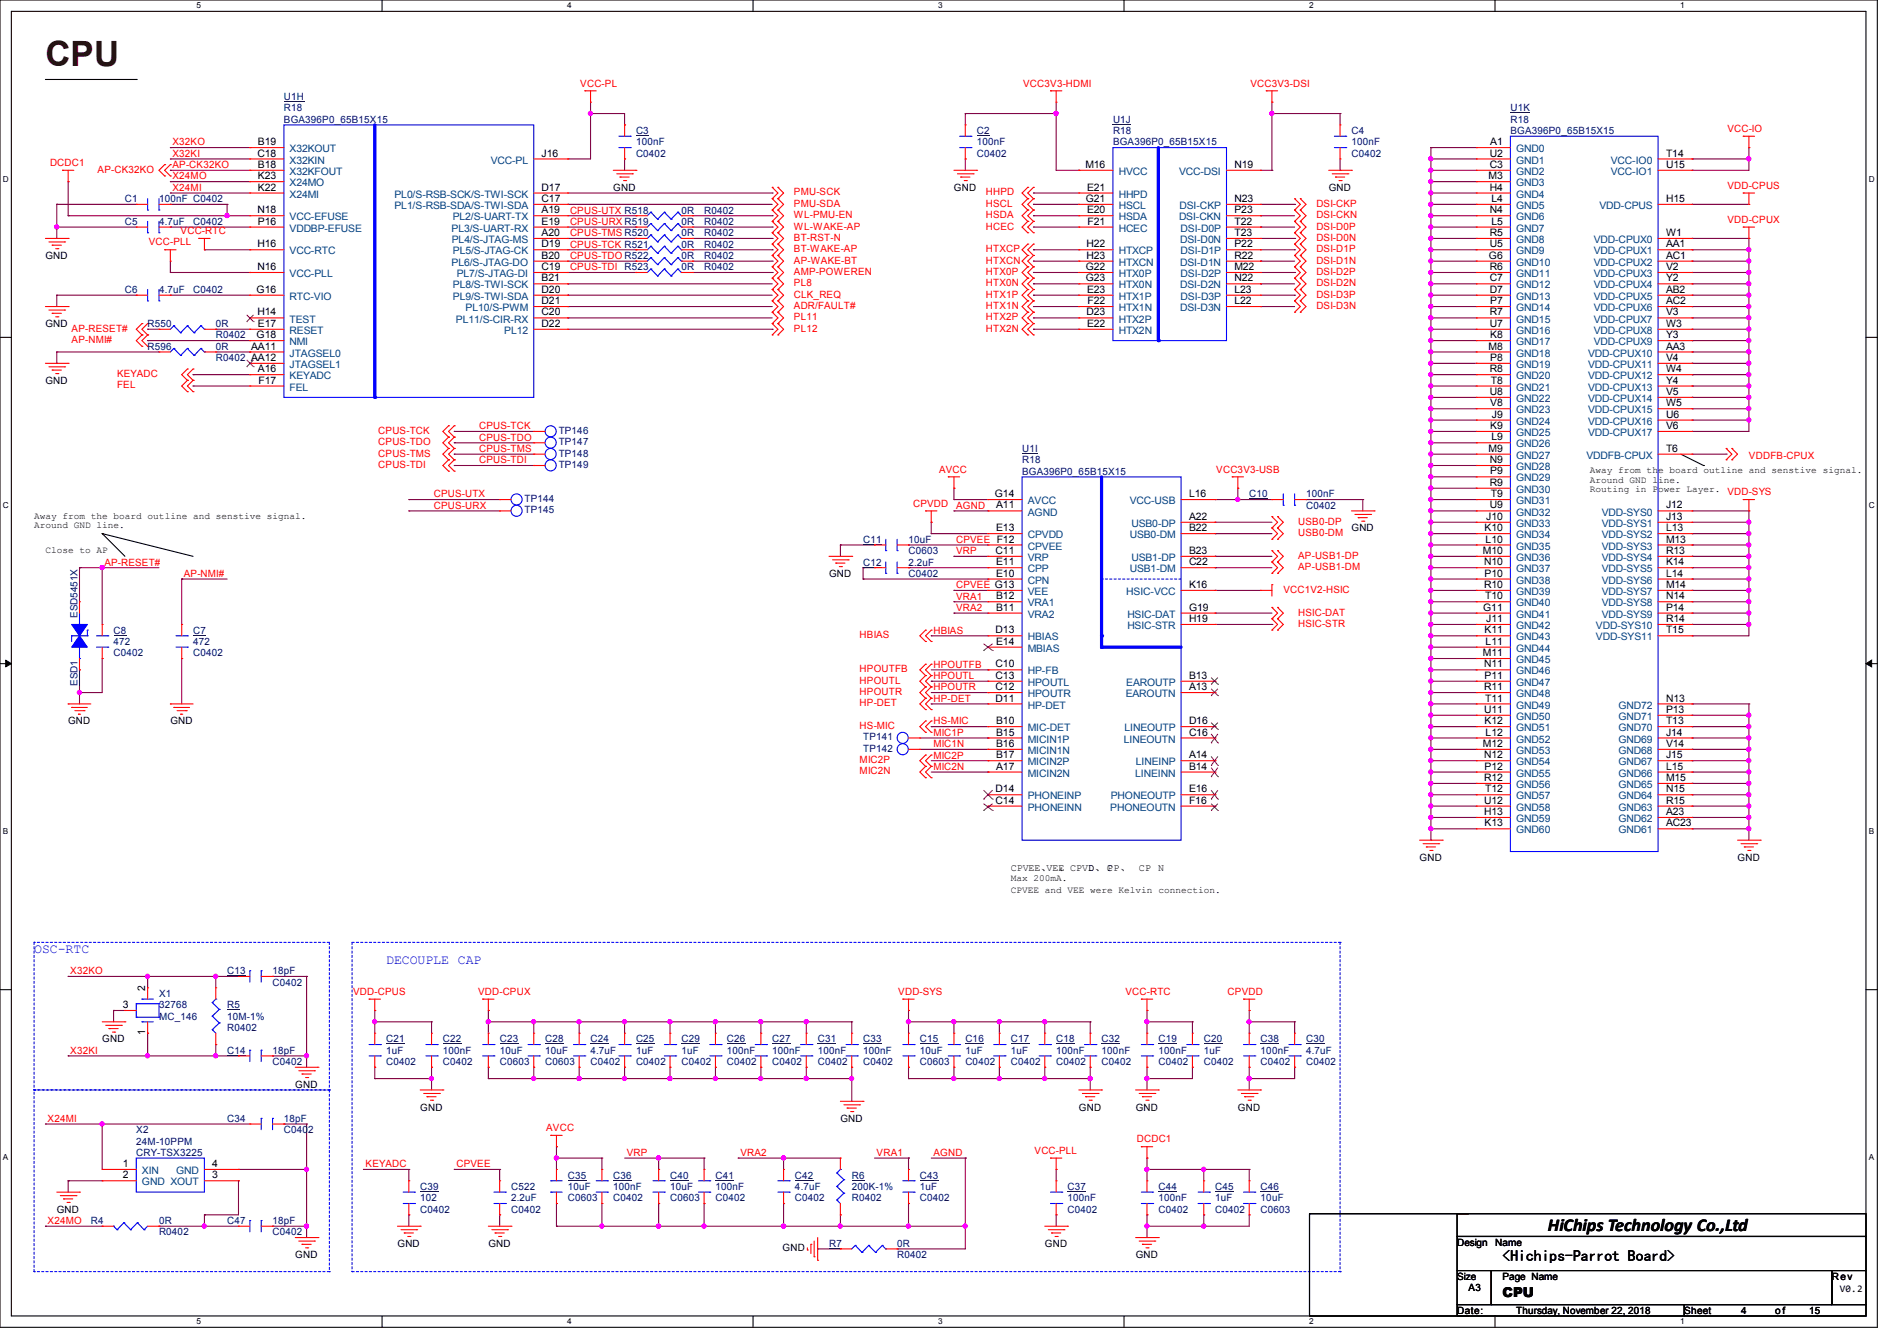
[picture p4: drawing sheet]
<svg xmlns="http://www.w3.org/2000/svg" width="297mm" height="210mm" viewBox="0 0 297 210" stroke-linecap="round" stroke-linejoin="round" font-family="sans-serif">
<defs><g id="words">
<text font-size="5.5" fill="#400000" x="7.1" y="10.4">CPU</text>
<text font-size="2.8" x="242.4" y="192.8">HiChips Technology Co.,Ltd</text>
<text font-size="2.5" x="235.2" y="197.5">&lt;Hichips-Parrot Board&gt;</text>
<g font-size="2.1" fill="#00f">
<text x="5.3" y="149.2">OSC-RTC</text>
<text x="60.5" y="151">DECOUPLE CAP</text>
</g>
<text font-size="2.1" x="235.2" y="203.1">CPU</text>
<g font-size="1.6" fill="#000080">
<text x="44.5" y="17.4">R18</text>
<text x="44.5" y="15.7">U1H</text>
<text x="236.5" y="17.4">U1K</text>
<text x="44.5" y="19.2">BGA396P0_65B15X15</text>
<text x="99.6" y="21">C3</text>
<text x="99.6" y="22.8">100nF</text>
<text x="152.9" y="21">C2</text>
<text x="152.9" y="22.8">100nF</text>
<text x="174.3" y="21">R18</text>
<text x="174.3" y="19.2">U1J</text>
<text x="174.3" y="22.8">BGA396P0_65B15X15</text>
<text x="211.6" y="21">C4</text>
<text x="211.6" y="22.8">100nF</text>
<text x="236.5" y="19.2">R18</text>
<text x="236.5" y="21">BGA396P0_65B15X15</text>
<text x="99.6" y="24.6">C0402</text>
<text x="152.9" y="24.6">C0402</text>
<text x="211.6" y="24.6">C0402</text>
<text x="19.6" y="35.2">C5</text>
<text x="19.6" y="31.7">C1</text>
<text x="24.9" y="35.2">4.7uF</text>
<text x="24.9" y="31.7">100nF C0402</text>
<text x="30.2" y="35.2">C0402</text>
<text x="106.7" y="35.2">0R</text>
<text x="106.7" y="33.4">0R</text>
<text x="110.2" y="35.2">R0402</text>
<text x="110.2" y="33.4">R0402</text>
<text x="106.7" y="40.6">0R</text>
<text x="106.7" y="38.8">0R</text>
<text x="106.7" y="37">0R</text>
<text x="110.2" y="40.6">R0402</text>
<text x="110.2" y="38.8">R0402</text>
<text x="110.2" y="37">R0402</text>
<text x="19.6" y="45.9">C6</text>
<text x="24.9" y="45.9">4.7uF</text>
<text x="30.2" y="45.9">C0402</text>
<text x="97.8" y="42.3">R523</text>
<text x="106.7" y="42.3">0R</text>
<text x="110.2" y="42.3">R0402</text>
<text x="23.1" y="51.2">R550</text>
<text x="33.8" y="51.2">0R</text>
<text x="33.8" y="53">R0402</text>
<text x="23.1" y="54.8">R596</text>
<text x="33.8" y="54.8">0R</text>
<text x="33.8" y="56.6">R0402 AA12</text>
<text x="87.5" y="71.5">TP148</text>
<text x="87.5" y="69.7">TP147</text>
<text x="87.5" y="67.9">TP146</text>
<text x="160" y="70.8">U1I</text>
<text x="87.5" y="73.3">TP149</text>
<text x="160" y="72.6">R18</text>
<text x="160" y="74.3">BGA396P0_65B15X15</text>
<text x="195.6" y="77.9">C10</text>
<text x="204.5" y="77.9">100nF</text>
<text x="82.1" y="80.4">TP145</text>
<text x="82.1" y="78.6">TP144</text>
<text x="204.5" y="79.7">C0402</text>
<text x="135.1" y="85">C11</text>
<text x="135.1" y="88.6">C12</text>
<text x="142.2" y="85">10uF</text>
<text x="142.2" y="86.8">C0603</text>
<text x="142.2" y="88.6">2.2uF</text>
<text x="142.2" y="90.3">C0402</text>
<text x="17.8" y="99.2">C8</text>
<text x="17.8" y="101">472</text>
<text x="30.2" y="99.2">C7</text>
<text x="30.2" y="101">472</text>
<text x="17.8" y="102.8">C0402</text>
<text x="30.2" y="102.8">C0402</text>
<text x="135.1" y="116">TP141</text>
<text x="135.1" y="117.7">TP142</text>
<text x="35.6" y="152.6">C13</text>
<text x="42.7" y="152.6">18pF</text>
<text x="42.7" y="154.3">C0402</text>
<text x="24.9" y="156.1">X1</text>
<text x="24.9" y="157.9">32768</text>
<text x="24.9" y="159.7">MC_146</text>
<text x="35.6" y="157.9">R5</text>
<text x="35.6" y="159.7">10M-1%</text>
<text x="35.6" y="161.5">R0402</text>
<text x="35.6" y="165">C14</text>
<text x="42.7" y="165">18pF</text>
<text x="42.7" y="166.8">C0402</text>
<text x="60.5" y="163.2">C21</text>
<text x="60.5" y="165">1uF</text>
<text x="60.5" y="166.8">C0402</text>
<text x="69.3" y="163.2">C22</text>
<text x="69.3" y="165">100nF</text>
<text x="69.3" y="166.8">C0402</text>
<text x="78.2" y="163.2">C23</text>
<text x="78.2" y="165">10uF</text>
<text x="78.2" y="166.8">C0603</text>
<text x="85.3" y="163.2">C28</text>
<text x="85.3" y="165">10uF</text>
<text x="85.3" y="166.8">C0603</text>
<text x="92.5" y="163.2">C24</text>
<text x="92.5" y="165">4.7uF</text>
<text x="92.5" y="166.8">C0402</text>
<text x="99.6" y="163.2">C25</text>
<text x="99.6" y="165">1uF</text>
<text x="99.6" y="166.8">C0402</text>
<text x="106.7" y="163.2">C29</text>
<text x="106.7" y="165">1uF</text>
<text x="106.7" y="166.8">C0402</text>
<text x="113.8" y="163.2">C26</text>
<text x="113.8" y="165">100nF</text>
<text x="113.8" y="166.8">C0402</text>
<text x="120.9" y="163.2">C27</text>
<text x="120.9" y="165">100nF</text>
<text x="120.9" y="166.8">C0402</text>
<text x="128" y="163.2">C31</text>
<text x="128" y="165">100nF</text>
<text x="128" y="166.8">C0402</text>
<text x="135.1" y="163.2">C33</text>
<text x="135.1" y="165">100nF</text>
<text x="135.1" y="166.8">C0402</text>
<text x="144" y="163.2">C15</text>
<text x="144" y="165">10uF</text>
<text x="144" y="166.8">C0603</text>
<text x="151.1" y="163.2">C16</text>
<text x="151.1" y="165">1uF</text>
<text x="151.1" y="166.8">C0402</text>
<text x="158.3" y="163.2">C17</text>
<text x="158.3" y="165">1uF</text>
<text x="158.3" y="166.8">C0402</text>
<text x="165.4" y="163.2">C18</text>
<text x="165.4" y="165">100nF</text>
<text x="165.4" y="166.8">C0402</text>
<text x="172.5" y="163.2">C32</text>
<text x="172.5" y="165">100nF</text>
<text x="172.5" y="166.8">C0402</text>
<text x="181.4" y="163.2">C19</text>
<text x="181.4" y="165">100nF</text>
<text x="181.4" y="166.8">C0402</text>
<text x="188.5" y="163.2">C20</text>
<text x="188.5" y="165">1uF</text>
<text x="188.5" y="166.8">C0402</text>
<text x="197.4" y="163.2">C38</text>
<text x="197.4" y="165">100nF</text>
<text x="197.4" y="166.8">C0402</text>
<text x="204.5" y="163.2">C30</text>
<text x="204.5" y="165">4.7uF</text>
<text x="204.5" y="166.8">C0402</text>
<text x="21.3" y="177.5">X2</text>
<text x="21.3" y="179.2">24M-10PPM</text>
<text x="35.6" y="175.7">C34</text>
<text x="44.5" y="175.7">18pF</text>
<text x="44.5" y="177.5">C0402</text>
<text x="21.3" y="181">CRY-TSX3225</text>
<text x="88.9" y="184.6">C35</text>
<text x="96" y="184.6">C36</text>
<text x="104.9" y="184.6">C40</text>
<text x="112" y="184.6">C41</text>
<text x="124.5" y="184.6">C42</text>
<text x="133.4" y="184.6">R6</text>
<text x="144" y="184.6">C43</text>
<text x="14.2" y="191.7">R4</text>
<text x="24.9" y="191.7">0R</text>
<text x="35.6" y="191.7">C47</text>
<text x="42.7" y="191.7">18pF</text>
<text x="65.8" y="186.4">C39</text>
<text x="65.8" y="188.1">102</text>
<text x="65.8" y="189.9">C0402</text>
<text x="80" y="186.4">C522</text>
<text x="80" y="188.1">2.2uF</text>
<text x="80" y="189.9">C0402</text>
<text x="88.9" y="186.4">10uF</text>
<text x="88.9" y="188.1">C0603</text>
<text x="96" y="186.4">100nF</text>
<text x="96" y="188.1">C0402</text>
<text x="104.9" y="186.4">10uF</text>
<text x="104.9" y="188.1">C0603</text>
<text x="112" y="186.4">100nF</text>
<text x="112" y="188.1">C0402</text>
<text x="124.5" y="186.4">4.7uF</text>
<text x="124.5" y="188.1">C0402</text>
<text x="133.4" y="186.4">200K-1%</text>
<text x="133.4" y="188.1">R0402</text>
<text x="144" y="186.4">1uF</text>
<text x="144" y="188.1">C0402</text>
<text x="167.1" y="186.4">C37</text>
<text x="167.1" y="188.1">100nF</text>
<text x="167.1" y="189.9">C0402</text>
<text x="181.4" y="186.4">C44</text>
<text x="181.4" y="188.1">100nF</text>
<text x="181.4" y="189.9">C0402</text>
<text x="190.3" y="186.4">C45</text>
<text x="190.3" y="188.1">1uF</text>
<text x="190.3" y="189.9">C0402</text>
<text x="197.4" y="186.4">C46</text>
<text x="197.4" y="188.1">10uF</text>
<text x="197.4" y="189.9">C0603</text>
<text x="24.9" y="193.5">R0402</text>
<text x="42.7" y="193.5">C0402</text>
<text x="129.8" y="195.2">R7</text>
<text x="140.5" y="195.2">0R</text>
<text x="140.5" y="197">R0402</text>
</g>
<g font-size="1.6" fill="#f00">
<text x="90.9" y="13.5">VCC-PL</text>
<text x="160.2" y="13.5">VCC3V3-HDMI</text>
<text x="195.8" y="13.5">VCC3V3-DSI</text>
<text x="27" y="22.8">X32KO</text>
<text x="270.4" y="20.7">VCC-IO</text>
<text x="7.8" y="26">DCDC1</text>
<text x="15.3" y="27.1">AP-CK32KO</text>
<text x="27" y="29.9">X24MI</text>
<text x="27" y="28.1">X24MO</text>
<text x="27" y="24.6">X32KI</text>
<text x="27" y="26.3">AP-CK32KO</text>
<text x="270.4" y="29.5">VDD-CPUS</text>
<text x="89.2" y="33.4">CPUS-UTX R518</text>
<text x="89.2" y="35.2">CPUS-URX R519</text>
<text x="124.3" y="30.6">PMU-SCK</text>
<text x="124.3" y="32.4">PMU-SDA</text>
<text x="124.3" y="34.2">WL-PMU-EN</text>
<text x="124.3" y="35.9">WL-WAKE-AP</text>
<text x="154.4" y="32.4">HSCL</text>
<text x="154.4" y="34.2">HSDA</text>
<text x="154.4" y="30.6">HHPD</text>
<text x="154.4" y="35.9">HCEC</text>
<text x="206.1" y="32.4">DSI-CKP</text>
<text x="206.1" y="34.2">DSI-CKN</text>
<text x="206.1" y="35.9">DSI-D0P</text>
<text x="270.4" y="34.9">VDD-CPUX</text>
<text x="23.3" y="38.4">VCC-PLL</text>
<text x="28.3" y="36.7">VCC-RTC</text>
<text x="89.2" y="40.6">CPUS-TDO R522</text>
<text x="89.2" y="38.8">CPUS-TCK R521</text>
<text x="89.2" y="37">CPUS-TMS R520</text>
<text x="124.3" y="37.7">BT-RST-N</text>
<text x="124.3" y="39.5">BT-WAKE-AP</text>
<text x="124.3" y="41.3">AP-WAKE-BT</text>
<text x="154.4" y="39.5">HTXCP</text>
<text x="154.4" y="41.3">HTXCN</text>
<text x="206.1" y="37.7">DSI-D0N</text>
<text x="206.1" y="39.5">DSI-D1P</text>
<text x="206.1" y="41.3">DSI-D1N</text>
<text x="89.2" y="42.3">CPUS-TDI</text>
<text x="124.3" y="43.1">AMP-POWEREN</text>
<text x="124.3" y="46.6">CLK_REQ</text>
<text x="124.3" y="44.8">PL8</text>
<text x="154.4" y="43.1">HTX0P</text>
<text x="154.4" y="46.6">HTX1P</text>
<text x="154.4" y="44.8">HTX0N</text>
<text x="206.1" y="43.1">DSI-D2P</text>
<text x="206.1" y="44.8">DSI-D2N</text>
<text x="206.1" y="46.6">DSI-D3P</text>
<text x="11.2" y="51.9">AP-RESET#</text>
<text x="11.2" y="53.7">AP-NMI#</text>
<text x="124.3" y="48.4">ADR/FAULT#</text>
<text x="124.3" y="50.2">PL11</text>
<text x="124.3" y="51.9">PL12</text>
<text x="154.4" y="48.4">HTX1N</text>
<text x="154.4" y="50.2">HTX2P</text>
<text x="154.4" y="51.9">HTX2N</text>
<text x="206.1" y="48.4">DSI-D3N</text>
<text x="18.3" y="59.1">KEYADC</text>
<text x="18.3" y="60.8">FEL</text>
<text x="59.2" y="67.9">CPUS-TCK</text>
<text x="59.2" y="69.7">CPUS-TDO</text>
<text x="59.2" y="71.5">CPUS-TMS</text>
<text x="75" y="67.2">CPUS-TCK</text>
<text x="75" y="69">CPUS-TDO</text>
<text x="75" y="70.8">CPUS-TMS</text>
<text x="273.8" y="71.8">VDDFB-CPUX</text>
<text x="59.2" y="73.3">CPUS-TDI</text>
<text x="67.9" y="77.9">CPUS-UTX</text>
<text x="75" y="72.6">CPUS-TDI</text>
<text x="147" y="74">AVCC</text>
<text x="190.4" y="74">VCC3V3-USB</text>
<text x="270.4" y="77.6">VDD-SYS</text>
<text x="67.9" y="79.7">CPUS-URX</text>
<text x="143" y="79.3">CPVDD</text>
<text x="149.7" y="79.7">AGND</text>
<text x="203.3" y="82.2">USB0-DP</text>
<text x="203.3" y="83.9">USB0-DM</text>
<text x="16.3" y="88.6">AP-RESET#</text>
<text x="149.7" y="86.8">VRP</text>
<text x="149.7" y="85">CPVEE F12</text>
<text x="203.3" y="87.5">AP-USB1-DP</text>
<text x="203.3" y="89.3">AP-USB1-DM</text>
<text x="28.8" y="90.3">AP-NMI#</text>
<text x="149.7" y="93.9">VRA1</text>
<text x="149.7" y="92.1">CPVEE G13</text>
<text x="149.7" y="95.7">VRA2</text>
<text x="200.9" y="92.8">VCC1V2-HSIC</text>
<text x="134.6" y="99.9">HBIAS</text>
<text x="146.1" y="99.2">HBIAS</text>
<text x="203.3" y="96.4">HSIC-DAT</text>
<text x="203.3" y="98.2">HSIC-STR</text>
<text x="134.6" y="107.1">HPOUTL</text>
<text x="134.6" y="105.3">HPOUTFB</text>
<text x="146.1" y="106.3">HPOUTL</text>
<text x="146.1" y="104.6">HPOUTFB</text>
<text x="134.6" y="108.8">HPOUTR</text>
<text x="134.6" y="110.6">HP-DET</text>
<text x="146.1" y="108.1">HPOUTR</text>
<text x="146.1" y="113.5">HS-MIC</text>
<text x="146.1" y="109.9">HP-DET</text>
<text x="134.6" y="114.2">HS-MIC</text>
<text x="134.6" y="119.5">MIC2P</text>
<text x="146.1" y="115.2">MIC1P</text>
<text x="146.1" y="117">MIC1N</text>
<text x="146.1" y="118.8">MIC2P</text>
<text x="134.6" y="121.3">MIC2N</text>
<text x="146.1" y="120.6">MIC2N</text>
<text x="11" y="152.6">X32KO</text>
<text x="55.3" y="155.8">VDD-CPUS</text>
<text x="74.8" y="155.8">VDD-CPUX</text>
<text x="140.6" y="155.8">VDD-SYS</text>
<text x="176.2" y="155.8">VCC-RTC</text>
<text x="192.2" y="155.8">CPVDD</text>
<text x="11" y="165">X32KI</text>
<text x="7.5" y="175.7">X24MI</text>
<text x="85.5" y="177.1">AVCC</text>
<text x="178" y="178.9">DCDC1</text>
<text x="57.2" y="182.8">KEYADC</text>
<text x="71.5" y="182.8">CPVEE</text>
<text x="98.1" y="181">VRP</text>
<text x="115.9" y="181">VRA2</text>
<text x="137.3" y="181">VRA1</text>
<text x="146.1" y="181">AGND</text>
<text x="162" y="180.7">VCC-PLL</text>
<text x="7.5" y="191.7">X24MO</text>
</g>
<g font-size="1.6">
<text x="40.4" y="22.7">B19</text>
<text x="233.3" y="22.7">A1</text>
<text x="40.3" y="24.5">C18</text>
<text x="40.4" y="26.3">B18</text>
<text x="40.4" y="29.8">K22</text>
<text x="40.4" y="28.1">K23</text>
<text x="84.8" y="29.8">D17</text>
<text x="84.8" y="24.5">J16</text>
<text x="96" y="29.9">GND</text>
<text x="149.4" y="29.9">GND</text>
<text x="169.9" y="26.3">M16</text>
<text x="170.2" y="29.8">E21</text>
<text x="193.3" y="26.3">N19</text>
<text x="208" y="29.9">GND</text>
<text x="233.1" y="28.1">M3</text>
<text x="233.2" y="24.5">U2</text>
<text x="233.2" y="26.3">C3</text>
<text x="233.2" y="29.8">H4</text>
<text x="260.8" y="24.5">T14</text>
<text x="260.8" y="26.3">U15</text>
<text x="40.3" y="33.4">N18</text>
<text x="40.4" y="35.2">P16</text>
<text x="84.8" y="31.6">C17</text>
<text x="84.8" y="33.4">A19</text>
<text x="84.8" y="35.2">E19</text>
<text x="170" y="31.6">G21</text>
<text x="170.2" y="33.4">E20</text>
<text x="170.3" y="35.2">F21</text>
<text x="193.3" y="31.6">N23</text>
<text x="193.3" y="33.4">P23</text>
<text x="193.3" y="35.2">T22</text>
<text x="233.2" y="33.4">N4</text>
<text x="233.5" y="31.6">L4</text>
<text x="233.5" y="35.2">L5</text>
<text x="260.8" y="31.6">H15</text>
<text x="7.1" y="40.6">GND</text>
<text x="40.3" y="38.7">H16</text>
<text x="84.8" y="37">A20</text>
<text x="84.8" y="38.7">D19</text>
<text x="84.8" y="40.5">B20</text>
<text x="170.1" y="40.5">H23</text>
<text x="170.1" y="38.7">H22</text>
<text x="193.3" y="40.5">R22</text>
<text x="193.3" y="38.7">P22</text>
<text x="193.3" y="37">T23</text>
<text x="233.1" y="40.5">G6</text>
<text x="233.2" y="37">R5</text>
<text x="233.2" y="38.7">U5</text>
<text x="260.8" y="37">W1</text>
<text x="260.8" y="38.7">AA1</text>
<text x="260.8" y="40.5">AC1</text>
<text x="40.2" y="45.8">G16</text>
<text x="40.3" y="42.3">N16</text>
<text x="84.8" y="45.8">D20</text>
<text x="84.8" y="42.3">C19</text>
<text x="84.8" y="44.1">B21</text>
<text x="84.8" y="47.6">D21</text>
<text x="170" y="44.1">G23</text>
<text x="170" y="42.3">G22</text>
<text x="170.2" y="45.8">E23</text>
<text x="170.3" y="47.6">F22</text>
<text x="193.3" y="44.1">N22</text>
<text x="193.3" y="47.6">L22</text>
<text x="193.3" y="42.3">M22</text>
<text x="193.3" y="45.8">L23</text>
<text x="233.2" y="42.3">R6</text>
<text x="233.2" y="44.1">C7</text>
<text x="233.2" y="45.8">D7</text>
<text x="233.3" y="47.6">P7</text>
<text x="260.8" y="42.3">V2</text>
<text x="260.8" y="44.1">Y2</text>
<text x="260.8" y="45.8">AB2</text>
<text x="260.8" y="47.6">AC2</text>
<text x="7.1" y="51.2">GND</text>
<text x="40.2" y="53">G18</text>
<text x="40.3" y="49.4">H14</text>
<text x="40.4" y="51.2">E17</text>
<text x="84.8" y="49.4">C20</text>
<text x="84.8" y="51.2">D22</text>
<text x="170.1" y="49.4">D23</text>
<text x="170.2" y="51.2">E22</text>
<text x="233.2" y="49.4">R7</text>
<text x="233.2" y="51.2">U7</text>
<text x="233.3" y="53">K8</text>
<text x="260.8" y="49.4">V3</text>
<text x="260.8" y="51.2">W3</text>
<text x="260.8" y="53">Y3</text>
<text x="39.3" y="54.7">AA11</text>
<text x="40.4" y="58.3">A16</text>
<text x="233.1" y="54.7">M8</text>
<text x="233.2" y="58.3">R8</text>
<text x="233.3" y="56.5">P8</text>
<text x="260.8" y="54.7">AA3</text>
<text x="260.8" y="56.5">V4</text>
<text x="260.8" y="58.3">W4</text>
<text x="7.1" y="60.1">GND</text>
<text x="40.5" y="60.1">F17</text>
<text x="233.2" y="61.8">U8</text>
<text x="233.3" y="63.6">V8</text>
<text x="233.4" y="60.1">T8</text>
<text x="233.6" y="65.4">J9</text>
<text x="260.8" y="60.1">Y4</text>
<text x="260.8" y="61.8">V5</text>
<text x="260.8" y="63.6">W5</text>
<text x="260.8" y="65.4">U6</text>
<text x="233.1" y="70.7">M9</text>
<text x="233.3" y="67.2">K9</text>
<text x="233.5" y="69">L9</text>
<text x="260.8" y="70.7">T6</text>
<text x="260.8" y="67.2">V6</text>
<text x="155.8" y="77.9">G14</text>
<text x="186.2" y="77.9">L16</text>
<text x="233.2" y="72.5">N9</text>
<text x="233.2" y="76.1">R9</text>
<text x="233.3" y="74.3">P9</text>
<text x="233.4" y="77.9">T9</text>
<text x="156" y="79.6">A11</text>
<text x="156" y="83.2">E13</text>
<text x="186.2" y="83.2">B22</text>
<text x="186.2" y="81.4">A22</text>
<text x="211.6" y="83.2">GND</text>
<text x="232.4" y="83.2">K10</text>
<text x="232.7" y="81.4">J10</text>
<text x="233.2" y="79.6">U9</text>
<text x="260.8" y="79.6">J12</text>
<text x="260.8" y="81.4">J13</text>
<text x="260.8" y="83.2">L13</text>
<text x="155.9" y="86.7">C11</text>
<text x="156" y="88.5">E11</text>
<text x="186.2" y="86.7">B23</text>
<text x="186.2" y="88.5">C22</text>
<text x="232.2" y="86.7">M10</text>
<text x="232.3" y="88.5">N10</text>
<text x="232.6" y="85">L10</text>
<text x="260.8" y="85">M13</text>
<text x="260.8" y="86.7">R13</text>
<text x="260.8" y="88.5">K14</text>
<text x="129.8" y="90.3">GND</text>
<text x="156" y="95.6">B11</text>
<text x="156" y="93.9">B12</text>
<text x="156" y="90.3">E10</text>
<text x="186.2" y="95.6">G19</text>
<text x="186.2" y="92.1">K16</text>
<text x="232.2" y="95.6">G11</text>
<text x="232.3" y="92.1">R10</text>
<text x="232.4" y="90.3">P10</text>
<text x="232.5" y="93.9">T10</text>
<text x="260.8" y="90.3">L14</text>
<text x="260.8" y="92.1">M14</text>
<text x="260.8" y="93.9">N14</text>
<text x="260.8" y="95.6">P14</text>
<text x="155.9" y="99.2">D13</text>
<text x="156" y="101">E14</text>
<text x="186.2" y="97.4">H19</text>
<text x="232.4" y="99.2">K11</text>
<text x="232.6" y="101">L11</text>
<text x="232.7" y="97.4">J11</text>
<text x="260.8" y="97.4">R14</text>
<text x="260.8" y="99.2">T15</text>
<text x="155.9" y="104.5">C10</text>
<text x="155.9" y="106.3">C13</text>
<text x="186.2" y="106.3">B13</text>
<text x="232.2" y="102.7">M11</text>
<text x="232.3" y="104.5">N11</text>
<text x="232.4" y="106.3">P11</text>
<text x="10.7" y="113.5">GND</text>
<text x="26.7" y="113.5">GND</text>
<text x="155.9" y="109.9">D11</text>
<text x="155.9" y="108.1">C12</text>
<text x="156" y="113.4">B10</text>
<text x="186.2" y="108.1">A13</text>
<text x="186.2" y="113.4">D16</text>
<text x="232.3" y="108.1">R11</text>
<text x="232.3" y="111.6">U11</text>
<text x="232.4" y="113.4">K12</text>
<text x="232.5" y="109.9">T11</text>
<text x="260.8" y="113.4">T13</text>
<text x="260.8" y="111.6">P13</text>
<text x="260.8" y="109.9">N13</text>
<text x="156" y="117">B16</text>
<text x="156" y="118.7">B17</text>
<text x="156" y="115.2">B15</text>
<text x="186.2" y="115.2">C16</text>
<text x="186.2" y="118.7">A14</text>
<text x="232.2" y="117">M12</text>
<text x="232.3" y="118.7">N12</text>
<text x="232.6" y="115.2">L12</text>
<text x="260.8" y="118.7">J15</text>
<text x="260.8" y="117">V14</text>
<text x="260.8" y="115.2">J14</text>
<text x="155.9" y="124.1">D14</text>
<text x="155.9" y="125.9">C14</text>
<text x="156" y="120.5">A17</text>
<text x="186.2" y="124.1">E16</text>
<text x="186.2" y="125.9">F16</text>
<text x="186.2" y="120.5">B14</text>
<text x="232.3" y="122.3">R12</text>
<text x="232.3" y="125.9">U12</text>
<text x="232.4" y="120.5">P12</text>
<text x="232.5" y="124.1">T12</text>
<text x="260.8" y="125.9">R15</text>
<text x="260.8" y="124.1">N15</text>
<text x="260.8" y="122.3">M15</text>
<text x="260.8" y="120.5">L15</text>
<text x="232.3" y="127.6">H13</text>
<text x="232.4" y="129.4">K13</text>
<text x="260.8" y="129.4">AC23</text>
<text x="260.8" y="127.6">A23</text>
<text x="158.2" y="136.4">CPVEE、 、CPVD、C</text>
<text x="163.8" y="136.4">VEE</text>
<text x="173.4" y="136.4">PP、</text>
<text x="178.3" y="136.4">CP N</text>
<text x="222.3" y="134.8">GND</text>
<text x="272.1" y="134.8">GND</text>
<text x="22.7" y="155.2" transform="rotate(-90 22.7 155.2)">2</text>
<text x="19.2" y="157.9">3</text>
<text x="16" y="163.2">GND</text>
<text x="22.7" y="162.1" transform="rotate(-90 22.7 162.1)">1</text>
<text x="46.2" y="170.3">GND</text>
<text x="65.8" y="173.9">GND</text>
<text x="168.9" y="173.9">GND</text>
<text x="177.8" y="173.9">GND</text>
<text x="193.8" y="173.9">GND</text>
<text x="131.6" y="175.7">GND</text>
<text x="19.2" y="182.8">1</text>
<text x="19.2" y="184.5">2</text>
<text x="33.2" y="184.5">3</text>
<text x="33.2" y="182.8">4</text>
<text x="8.9" y="189.9">GND</text>
<text x="46.2" y="197">GND</text>
<text x="62.2" y="195.2">GND</text>
<text x="76.5" y="195.2">GND</text>
<text x="122.5" y="196">GND</text>
<text x="163.6" y="195.2">GND</text>
<text x="177.8" y="197">GND</text>
<text x="228.1" y="195.1">Design</text>
<text x="234.1" y="195.1">Name</text>
<text x="228.1" y="200.4">Size</text>
<text x="229.9" y="202.2">A3</text>
<text x="235.2" y="200.4">Page Name</text>
<text x="286.8" y="200.4">Rev</text>
<text x="288" y="202.4">V0.2</text>
<text x="228.1" y="205.7">Date:</text>
<text x="237.4" y="205.7">Thursday, November 22, 2018</text>
<text x="263.7" y="205.7">Sheet</text>
<text x="272.6" y="205.7">4</text>
<text x="277.9" y="205.7">o f</text>
<text x="283.3" y="205.7">15</text>
</g>
<g font-size="1.6" fill="#004080">
<text x="45.3" y="23.8">X32KOUT</text>
<text x="237.4" y="23.8">GND0</text>
<text x="45.3" y="27.4">X32KFOUT</text>
<text x="45.3" y="25.6">X32KIN</text>
<text x="45.3" y="29.2">X24MO</text>
<text x="76.8" y="25.6">VCC-PL</text>
<text x="175.1" y="27.4">HVCC</text>
<text x="184.6" y="27.4">VCC-DSI</text>
<text x="237.4" y="25.6">GND1</text>
<text x="237.4" y="27.4">GND2</text>
<text x="237.4" y="29.2">GND3</text>
<text x="252.2" y="25.6">VCC-IO0</text>
<text x="252.2" y="27.4">VCC-IO1</text>
<text x="45.3" y="30.9">X24MI</text>
<text x="45.3" y="34.5">VCC-EFUSE</text>
<text x="61.8" y="30.9">PL0/S-RSB-SCK/S-TWI-SCK</text>
<text x="61.8" y="32.7">PL1/S-RSB-SDA/S-TWI-SDA</text>
<text x="70.9" y="34.5">PL2/S-UART-TX</text>
<text x="175.1" y="34.5">HSDA</text>
<text x="175.1" y="30.9">HHPD</text>
<text x="175.1" y="32.7">HSCL</text>
<text x="184.6" y="34.5">DSI-CKN</text>
<text x="184.7" y="32.7">DSI-CKP</text>
<text x="237.4" y="30.9">GND4</text>
<text x="237.4" y="32.7">GND5</text>
<text x="237.4" y="34.5">GND6</text>
<text x="250.4" y="32.7">VDD-CPUS</text>
<text x="45.3" y="39.8">VCC-RTC</text>
<text x="45.3" y="36.3">VDDBP-EFUSE</text>
<text x="70.7" y="36.3">PL3/S-UART-RX</text>
<text x="70.7" y="41.6">PL6/S-JTAG-DO</text>
<text x="70.7" y="38.1">PL4/S-JTAG-MS</text>
<text x="70.9" y="39.8">PL5/S-JTAG-CK</text>
<text x="175.1" y="41.6">HTXCN</text>
<text x="175.1" y="39.8">HTXCP</text>
<text x="175.1" y="36.3">HCEC</text>
<text x="184.8" y="41.6">DSI-D1N</text>
<text x="184.8" y="38.1">DSI-D0N</text>
<text x="184.8" y="39.8">DSI-D1P</text>
<text x="184.8" y="36.3">DSI-D0P</text>
<text x="237.4" y="41.6">GND10</text>
<text x="237.4" y="36.3">GND7</text>
<text x="237.4" y="38.1">GND8</text>
<text x="237.4" y="39.8">GND9</text>
<text x="249.5" y="38.1">VDD-CPUX0</text>
<text x="249.5" y="39.8">VDD-CPUX1</text>
<text x="249.5" y="41.6">VDD-CPUX2</text>
<text x="45.3" y="46.9">RTC-VIO</text>
<text x="45.3" y="43.4">VCC-PLL</text>
<text x="70.9" y="46.9">PL9/S-TWI-SDA</text>
<text x="70.9" y="45.2">PL8/S-TWI-SCK</text>
<text x="71.5" y="43.4">PL7/S-JTAG-DI</text>
<text x="175.1" y="45.2">HTX0N</text>
<text x="175.1" y="43.4">HTX0P</text>
<text x="175.1" y="46.9">HTX1P</text>
<text x="184.8" y="45.2">DSI-D2N</text>
<text x="184.8" y="43.4">DSI-D2P</text>
<text x="184.8" y="46.9">DSI-D3P</text>
<text x="237.4" y="43.4">GND11</text>
<text x="237.4" y="45.2">GND12</text>
<text x="237.4" y="46.9">GND13</text>
<text x="249.5" y="43.4">VDD-CPUX3</text>
<text x="249.5" y="45.2">VDD-CPUX4</text>
<text x="249.5" y="46.9">VDD-CPUX5</text>
<text x="45.3" y="52.3">RESET</text>
<text x="45.3" y="50.5">TEST</text>
<text x="71.4" y="50.5">PL11/S-CIR-RX</text>
<text x="72.9" y="48.7">PL10/S-PWM</text>
<text x="79" y="52.3">PL12</text>
<text x="175.1" y="48.7">HTX1N</text>
<text x="175.1" y="52.3">HTX2N</text>
<text x="175.1" y="50.5">HTX2P</text>
<text x="184.8" y="48.7">DSI-D3N</text>
<text x="237.4" y="48.7">GND14</text>
<text x="237.4" y="50.5">GND15</text>
<text x="237.4" y="52.3">GND16</text>
<text x="249.5" y="48.7">VDD-CPUX6</text>
<text x="249.5" y="50.5">VDD-CPUX7</text>
<text x="249.5" y="52.3">VDD-CPUX8</text>
<text x="45.3" y="55.8">JTAGSEL0</text>
<text x="45.3" y="59.4">KEYADC</text>
<text x="45.3" y="54.1">NMI</text>
<text x="45.3" y="57.6">JTAGSEL1</text>
<text x="237.4" y="54.1">GND17</text>
<text x="237.4" y="55.8">GND18</text>
<text x="237.4" y="57.6">GND19</text>
<text x="237.4" y="59.4">GND20</text>
<text x="248.6" y="55.8">VDD-CPUX10</text>
<text x="248.6" y="57.6">VDD-CPUX11</text>
<text x="248.6" y="59.4">VDD-CPUX12</text>
<text x="249.5" y="54.1">VDD-CPUX9</text>
<text x="45.3" y="61.2">FEL</text>
<text x="237.4" y="61.2">GND21</text>
<text x="237.4" y="63">GND22</text>
<text x="237.4" y="64.7">GND23</text>
<text x="248.6" y="61.2">VDD-CPUX13</text>
<text x="248.6" y="63">VDD-CPUX14</text>
<text x="248.6" y="64.7">VDD-CPUX15</text>
<text x="237.4" y="66.5">GND24</text>
<text x="237.4" y="68.3">GND25</text>
<text x="237.4" y="70.1">GND26</text>
<text x="237.4" y="71.8">GND27</text>
<text x="248.4" y="71.8">VDDFB-CPUX</text>
<text x="248.6" y="66.5">VDD-CPUX16</text>
<text x="248.6" y="68.3">VDD-CPUX17</text>
<text x="237.4" y="73.6">GND28</text>
<text x="237.4" y="75.4">GND29</text>
<text x="237.4" y="77.2">GND30</text>
<text x="160.9" y="79">AVCC</text>
<text x="160.9" y="80.7">AGND</text>
<text x="176.9" y="79">VCC-USB</text>
<text x="177.1" y="82.5">USB0-DP</text>
<text x="237.4" y="79">GND31</text>
<text x="237.4" y="80.7">GND32</text>
<text x="237.4" y="82.5">GND33</text>
<text x="250.8" y="80.7">VDD-SYS0</text>
<text x="250.8" y="82.5">VDD-SYS1</text>
<text x="160.9" y="84.3">CPVDD</text>
<text x="160.9" y="86.1">CPVEE</text>
<text x="160.9" y="87.8">VRP</text>
<text x="160.9" y="89.6">CPP</text>
<text x="176.9" y="84.3">USB0-DM</text>
<text x="176.9" y="89.6">USB1-DM</text>
<text x="177.1" y="87.8">USB1-DP</text>
<text x="237.4" y="84.3">GND34</text>
<text x="237.4" y="86.1">GND35</text>
<text x="237.4" y="87.8">GND36</text>
<text x="237.4" y="89.6">GND37</text>
<text x="250.8" y="84.3">VDD-SYS2</text>
<text x="250.8" y="86.1">VDD-SYS3</text>
<text x="250.8" y="87.8">VDD-SYS4</text>
<text x="250.8" y="89.6">VDD-SYS5</text>
<text x="160.9" y="95">VRA1</text>
<text x="160.9" y="91.4">CPN</text>
<text x="160.9" y="93.2">VEE</text>
<text x="176.3" y="93.2">HSIC-VCC</text>
<text x="237.4" y="91.4">GND38</text>
<text x="237.4" y="93.2">GND39</text>
<text x="237.4" y="95">GND40</text>
<text x="250.8" y="91.4">VDD-SYS6</text>
<text x="250.8" y="93.2">VDD-SYS7</text>
<text x="250.8" y="95">VDD-SYS8</text>
<text x="160.9" y="100.3">HBIAS</text>
<text x="160.9" y="96.7">VRA2</text>
<text x="176.5" y="96.7">HSIC-DAT</text>
<text x="176.5" y="98.5">HSIC-STR</text>
<text x="237.4" y="96.7">GND41</text>
<text x="237.4" y="98.5">GND42</text>
<text x="237.4" y="100.3">GND43</text>
<text x="249.9" y="98.5">VDD-SYS10</text>
<text x="249.9" y="100.3">VDD-SYS11</text>
<text x="250.8" y="96.7">VDD-SYS9</text>
<text x="160.9" y="105.6">HP-FB</text>
<text x="160.9" y="107.4">HPOUTL</text>
<text x="160.9" y="102.1">MBIAS</text>
<text x="176.3" y="107.4">EAROUTP</text>
<text x="237.4" y="102.1">GND44</text>
<text x="237.4" y="103.8">GND45</text>
<text x="237.4" y="105.6">GND46</text>
<text x="237.4" y="107.4">GND47</text>
<text x="160.9" y="111">HP-DET</text>
<text x="160.9" y="109.2">HPOUTR</text>
<text x="176.2" y="109.2">EAROUTN</text>
<text x="237.4" y="109.2">GND48</text>
<text x="237.4" y="111">GND49</text>
<text x="237.4" y="112.7">GND50</text>
<text x="253.4" y="112.7">GND71</text>
<text x="253.4" y="111">GND72</text>
<text x="160.9" y="118.1">MICIN1N</text>
<text x="160.9" y="114.5">MIC-DET</text>
<text x="160.9" y="119.8">MICIN2P</text>
<text x="160.9" y="116.3">MICIN1P</text>
<text x="176" y="116.3">LINEOUTN</text>
<text x="176" y="114.5">LINEOUTP</text>
<text x="177.8" y="119.8">LINEINP</text>
<text x="237.4" y="114.5">GND51</text>
<text x="237.4" y="116.3">GND52</text>
<text x="237.4" y="118.1">GND53</text>
<text x="237.4" y="119.8">GND54</text>
<text x="253.4" y="119.8">GND67</text>
<text x="253.4" y="118.1">GND68</text>
<text x="253.4" y="116.3">GND69</text>
<text x="253.4" y="114.5">GND70</text>
<text x="160.9" y="121.6">MICIN2N</text>
<text x="160.9" y="125.2">PHONEINP</text>
<text x="173.9" y="125.2">PHONEOUTP</text>
<text x="177.7" y="121.6">LINEINN</text>
<text x="237.4" y="121.6">GND55</text>
<text x="237.4" y="123.4">GND56</text>
<text x="237.4" y="125.2">GND57</text>
<text x="253.4" y="125.2">GND64</text>
<text x="253.4" y="123.4">GND65</text>
<text x="253.4" y="121.6">GND66</text>
<text x="160.9" y="127">PHONEINN</text>
<text x="173.8" y="127">PHONEOUTN</text>
<text x="237.4" y="127">GND58</text>
<text x="237.4" y="128.7">GND59</text>
<text x="237.4" y="130.5">GND60</text>
<text x="253.4" y="130.5">GND61</text>
<text x="253.4" y="128.7">GND62</text>
<text x="253.4" y="127">GND63</text>
<text x="22.2" y="183.9">XIN</text>
<text x="22.2" y="185.6">GND XOUT</text>
<text x="27.6" y="183.9">GND</text>
</g>
<g font-size="1.5">
<text x="248.9" y="74.1">Away from the board outline and senstive signal.</text>
<text x="248.9" y="75.6">Around GND line.</text>
<text x="248.9" y="77.1">Routing in Power Layer.</text>
<text x="5.3" y="81.2">Away from the board outline and senstive signal.</text>
<text x="5.3" y="82.7">Around GND line.</text>
<text x="7.1" y="86.6">Close to AP</text>
<text x="158.2" y="137.9">Max 200mA.</text>
<text x="158.2" y="139.9">CPVEE and VEE were Kelvin connection.</text>
</g>
<g font-size="1.5" fill="#000080">
<text x="12.2" y="96.7" transform="rotate(-90 12.2 96.7)">ESD5451X</text>
<text x="12.2" y="107.4" transform="rotate(-90 12.2 107.4)">ESD1</text>
</g>
<g font-size="1.3">
<text x="30.8" y="1.3">5</text>
<text x="88.8" y="1.3">4</text>
<text x="146.9" y="1.3">3</text>
<text x="205" y="1.3">2</text>
<text x="263.1" y="1.3">1</text>
<text x=".5" y="28.4">D</text>
<text x="292.6" y="28.4">D</text>
<text x=".5" y="79.5">C</text>
<text x="292.6" y="79.5">C</text>
<text x=".5" y="130.6">B</text>
<text x="292.6" y="130.6">B</text>
<text x=".5" y="181.7">A</text>
<text x="292.6" y="181.7">A</text>
<text x="30.8" y="207.4">5</text>
<text x="88.8" y="207.4">4</text>
<text x="146.9" y="207.4">3</text>
<text x="205" y="207.4">2</text>
<text x="263.1" y="207.4">1</text>
</g>
</g></defs>
<path d="M0 0h293.9v207.9h-293.9zM1.8 1.8h290.3v204.3h-290.3z" fill="none" stroke="#000" stroke-width=".17"/>
<g fill="#fff">
<path d="M30.8 .2h.7v1.4h-.7z"/>
<path d="M30.8 206.2h.7v1.4h-.7z"/>
</g>
<path d="M59.8 0v1.8M59.8 206.1v1.8" fill="none" stroke="#000" stroke-width=".17"/>
<g fill="#fff">
<path d="M88.8 .2h.7v1.4h-.7z"/>
<path d="M88.8 206.2h.7v1.4h-.7z"/>
</g>
<path d="M117.9 0v1.8M117.9 206.1v1.8" fill="none" stroke="#000" stroke-width=".17"/>
<g fill="#fff">
<path d="M146.9 .2h.7v1.4h-.7z"/>
<path d="M146.9 206.2h.7v1.4h-.7z"/>
</g>
<path d="M176 0v1.8M176 206.1v1.8" fill="none" stroke="#000" stroke-width=".17"/>
<g fill="#fff">
<path d="M205 .2h.7v1.4h-.7z"/>
<path d="M205 206.2h.7v1.4h-.7z"/>
</g>
<path d="M234.1 0v1.8M234.1 206.1v1.8" fill="none" stroke="#000" stroke-width=".17"/>
<g fill="#fff">
<path d="M263.1 .2h.6v1.4h-.6z"/>
<path d="M263.1 206.2h.6v1.4h-.6z"/>
<path d="M.5 27.3h.9v1.4h-.9z"/>
<path d="M292.6 27.3h.9v1.4h-.9z"/>
<path d="M.5 78.4h.9v1.4h-.9z"/>
<path d="M292.6 78.4h.9v1.4h-.9z"/>
</g>
<path d="M0 52.8h1.8M292.1 52.8h1.8" fill="none" stroke="#000" stroke-width=".17"/>
<g fill="#fff">
<path d="M.5 129.5h.8v1.4h-.8z"/>
<path d="M292.6 129.5h.8v1.4h-.8z"/>
</g>
<path d="M0 103.9h1.8M292.1 103.9h1.8" fill="none" stroke="#000" stroke-width=".17"/>
<path d="M.9 103.4l.9 .5-.9 .5zM292.1 103.9l.9-.5v1z" fill="#000" stroke="#000" stroke-width=".16"/>
<g fill="#fff">
<path d="M.5 180.5h.8v1.4h-.8z"/>
<path d="M292.6 180.5h.8v1.4h-.8z"/>
</g>
<g fill="none" stroke="#000" stroke-width=".17">
<path d="M7.1 12.4h14.2M21.3 12.4h.1M263.1 71.1l3.6 1.8M266.7 72.9h.1M16 83.6h.1M16 83.6l3.6 3.5M16 83.6l14.2 3.5M0 155h1.8M292.1 155h1.8M228.1 190.1h64v3.5h-64zM228.1 193.6h64v5.4h-64zM228.1 199h5.4v5.3h-5.4z"/>
<path d="M229.9 190.1h-24.9v16h24.9M233.5 199h53.3v5.3h-53.3zM286.8 199h5.3v5.3h-5.3zM228.1 204.3h35.6v1.8h-35.6zM263.7 204.3h28.4v1.8h-28.4z"/>
</g>
<g fill="none" stroke="#00f" stroke-width=".17" stroke-dasharray=".3 .3">
<path d="M5.3 147.6h.1M5.3 147.6v23.1M51.6 147.6h-46.3M51.6 147.6v23.1M55.1 147.6h154.7M55.1 147.6v51.5M209.8 147.6v51.5M209.8 147.6h.1M5.3 170.7h.1M5.3 170.7h46.3M51.6 170.7h-46.3M51.6 170.7h.1"/>
<path d="M51.6 170.7v28.4M5.3 199.1v-28.4M5.3 199.1h.1M51.6 199.1h.1M51.6 199.1h-46.3M55.1 199.1h154.7M55.1 199.1h.1M209.8 199.1h.1"/>
</g>
<g fill="none" stroke="#800040" stroke-width=".17">
<path d="M92.5 17.8h.1M92.5 16v8.9h-3.6M92.5 17.8h5.3v1.8M97.8 19.6h.1M151.1 17.8h.1M151.1 17.8v1.8M151.1 17.8h14.3M165.4 17.8h.1M165.4 16v10.7h3.5M199.1 16h.1M199.1 17.8h.1M199.1 16v10.7"/>
<path d="M199.1 17.8h10.7M209.8 17.8h.1M209.8 17.8v1.8M8.9 35.6h.1M8.9 32h.1M8.9 32h12.4M8.9 35.6h12.4M8.9 32v5.3M10.7 33.8h.1M10.7 28.4h.1M10.7 33.8h28.4M10.7 28.4v5.4"/>
<path d="M26.7 30.2h.1M26.7 28.4h.1M26.7 24.9h.1M26.7 23.1h.1M26.7 35.6h.1M26.7 32h.1M26.7 26.7h.1M26.7 23.1h12.4M26.7 24.9h12.4M26.7 26.7h12.4M26.7 28.4h12.4M26.7 30.2h12.4"/>
<path d="M26.7 32h8.9M26.7 35.6h12.4M32 39.1h.1M32 39.1h7.1M35.6 32h.1M35.6 33.8h.1M35.6 32v1.8M88.9 24.9h.1M88.9 32h.1M88.9 30.2h32M88.9 32h32M88.9 33.8h10.7"/>
<path d="M88.9 35.6h10.7M88.9 37.3h10.7M88.9 39.1h10.7M97.8 24.9h.1M97.8 24.9v1.8M99.6 39.1h.1M99.6 37.3h.1M99.6 33.8h.1M99.6 35.6h.1M108.5 33.8h12.4M108.5 35.6h12.4M108.5 37.3h12.4"/>
<path d="M108.5 39.1h12.4M120.9 30.2h.1M120.9 33.8h.1M120.9 35.6h.1M120.9 37.3h.1M120.9 39.1h.1M151.1 24.9h.1M151.1 24.9v1.8M161.8 32h.1M161.8 33.8h.1M161.8 35.6h.1M161.8 30.2h.1"/>
<path d="M161.8 39.1h.1M161.8 30.2h7.1M161.8 32h7.1M161.8 33.8h7.1M161.8 35.6h7.1M161.8 39.1h7.1M168.9 26.7h.1M197.4 33.8h.1M197.4 35.6h.1M197.4 26.7h1.7M197.4 32h5.3M197.4 33.8h5.3"/>
<path d="M197.4 35.6h5.3M197.4 37.3h5.3M197.4 39.1h5.3M199.1 26.7h.1M202.7 32h.1M202.7 37.3h.1M202.7 39.1h.1M209.8 26.7h.1M209.8 24.9v1.8M224 23.1h.1M224 24.9h.1M224 26.7h.1"/>
<path d="M224 28.4h.1M224 30.2h.1M224 32h.1M224 33.8h.1M224 35.6h.1M224 37.3h.1M224 39.1h.1M224 23.1h7.1M224 24.9h7.1M224 26.7h7.1M224 28.4h7.1M224 30.2h7.1"/>
<path d="M224 32h7.1M224 33.8h7.1M224 35.6h7.1M224 37.3h7.1M224 39.1h7.1M224 23.1v108.5M264.9 32h.1M264.9 24.9h.1M264.9 26.7h.1M264.9 37.3h.1M264.9 39.1h.1M264.9 24.9h8.9"/>
<path d="M264.9 32h8.9M264.9 37.3h8.9M264.9 39.1h8.9M273.8 24.9h.1M273.8 39.1h.1M273.8 23.1h.1M273.8 37.3h.1M273.8 23.1v3.6h-8.9M273.8 37.3v30.3h-8.9M8.9 46.2h.1M8.9 55.1h.1M8.9 56.9h.1"/>
<path d="M8.9 46.2h12.4M8.9 55.1h16M8.9 46.2v1.8M8.9 55.1v1.8M21.3 46.2h.1M23.1 53.3h.1M23.1 51.6h.1M23.1 51.6h1.8M23.1 53.3h16M26.7 46.2h.1M26.7 42.7h.1M26.7 42.7h12.4"/>
<path d="M26.7 46.2h12.4M26.7 40.9v1.8M30.2 58.7h.1M30.2 58.7h8.9M33.8 51.6h.1M33.8 51.6h5.3M33.8 55.1h5.3M39.1 42.7h.1M39.1 55.1h.1M88.9 48h.1M88.9 44.4h.1M88.9 46.2h.1"/>
<path d="M88.9 49.8h.1M88.9 40.9h10.7M88.9 42.7h10.7M88.9 44.4h32M88.9 46.2h32M88.9 48h32M88.9 49.8h32M88.9 51.6h32M99.6 40.9h.1M99.6 42.7h.1M108.5 40.9h12.4M108.5 42.7h12.4"/>
<path d="M120.9 51.6h.1M120.9 40.9h.1M120.9 42.7h.1M161.8 49.8h.1M161.8 51.6h.1M161.8 42.7h.1M161.8 44.4h.1M161.8 46.2h.1M161.8 48h.1M161.8 40.9h.1M161.8 40.9h7.1M161.8 42.7h7.1"/>
<path d="M161.8 44.4h7.1M161.8 46.2h7.1M161.8 48h7.1M161.8 49.8h7.1M161.8 51.6h7.1M197.4 40.9h.1M197.4 44.4h.1M197.4 48h.1M197.4 40.9h5.3M197.4 42.7h5.3M197.4 44.4h5.3M197.4 46.2h5.3"/>
<path d="M197.4 48h5.3M202.7 42.7h.1M202.7 46.2h.1M224 40.9h.1M224 42.7h.1M224 44.4h.1M224 46.2h.1M224 48h.1M224 49.8h.1M224 51.6h.1M224 53.3h.1M224 55.1h.1"/>
<path d="M224 56.9h.1M224 58.7h.1M224 40.9h7.1M224 42.7h7.1M224 44.4h7.1M224 46.2h7.1M224 48h7.1M224 49.8h7.1M224 51.6h7.1M224 53.3h7.1M224 55.1h7.1M224 56.9h7.1"/>
<path d="M224 58.7h7.1M264.9 40.9h.1M264.9 42.7h.1M264.9 44.4h.1M264.9 46.2h.1M264.9 48h.1M264.9 49.8h.1M264.9 51.6h.1M264.9 53.3h.1M264.9 55.1h.1M264.9 56.9h.1M264.9 58.7h.1"/>
<path d="M264.9 40.9h8.9M264.9 42.7h8.9M264.9 44.4h8.9M264.9 46.2h8.9M264.9 48h8.9M264.9 49.8h8.9M264.9 51.6h8.9M264.9 53.3h8.9M264.9 55.1h8.9M264.9 56.9h8.9M264.9 58.7h8.9M273.8 40.9h.1"/>
<path d="M273.8 42.7h.1M273.8 44.4h.1M273.8 46.2h.1M273.8 48h.1M273.8 49.8h.1M273.8 51.6h.1M273.8 53.3h.1M273.8 55.1h.1M273.8 56.9h.1M273.8 58.7h.1M30.2 60.5h.1M30.2 60.5h8.9"/>
<path d="M64 78.2h.1M64 78.2h14.2M71.1 67.6h.1M71.1 69.3h.1M71.1 71.1h.1M71.1 72.9h.1M71.1 67.6h12.5M71.1 69.3h12.5M71.1 71.1h12.5M71.1 72.9h12.5M149.4 78.2h.1M149.4 76.5h.1"/>
<path d="M149.4 78.2h5.3M149.4 76.5v1.7M190.2 78.2h.1M190.2 78.2h8.9M193.8 76.5h.1M193.8 78.2h.1M193.8 76.5v1.7M204.5 78.2h.1M204.5 78.2h8.9M213.4 78.2h.1M213.4 78.2v1.8M224 60.5h.1"/>
<path d="M224 62.2h.1M224 64h.1M224 65.8h.1M224 67.6h.1M224 69.3h.1M224 71.1h.1M224 72.9h.1M224 74.7h.1M224 76.5h.1M224 78.2h.1M224 60.5h7.1M224 62.2h7.1"/>
<path d="M224 64h7.1M224 65.8h7.1M224 67.6h7.1M224 69.3h7.1M224 71.1h7.1M224 72.9h7.1M224 74.7h7.1M224 76.5h7.1M224 78.2h7.1M264.9 60.5h.1M264.9 62.2h.1M264.9 64h.1"/>
<path d="M264.9 65.8h.1M264.9 67.6h.1M264.9 60.5h8.9M264.9 62.2h8.9M264.9 64h8.9M264.9 65.8h8.9M264.9 71.1h5.4M270.3 71.1h.1M273.8 60.5h.1M273.8 62.2h.1M273.8 64h.1M273.8 65.8h.1"/>
<path d="M12.4 88.9h.1M12.4 88.9h12.5M12.4 88.9v5.3M16 88.9h.1M16 88.9v8.9M28.4 90.7h.1M28.4 90.7h7.2M28.4 90.7v7.1M64 80h.1M64 80h14.2M131.6 85.3h.1M131.6 85.3h5.3"/>
<path d="M131.6 85.3v1.8M135.1 90.7h.1M135.1 88.9h.1M135.1 88.9h1.8M135.1 90.7h19.6M135.1 88.9v1.8M142.2 88.9h.1M142.2 85.3h.1M142.2 85.3h12.5M142.2 88.9h12.5M145.8 83.6h.1M145.8 81.8h.1"/>
<path d="M145.8 99.6h.1M145.8 83.6h8.9M145.8 99.6h8.9M145.8 81.8v1.8M149.4 87.1h.1M149.4 94.2h.1M149.4 92.5h.1M149.4 80h.1M149.4 96h.1M149.4 80h5.3M149.4 87.1h5.3M149.4 92.5h5.3"/>
<path d="M149.4 94.2h5.3M149.4 96h5.3M190.2 87.1h.1M190.2 81.8h.1M190.2 83.6h.1M190.2 88.9h.1M190.2 92.5h.1M190.2 96h.1M190.2 81.8h8.9M190.2 83.6h8.9M190.2 87.1h8.9M190.2 88.9h8.9"/>
<path d="M190.2 92.5h7.2M190.2 96h8.9M190.2 97.8h8.9M199.1 97.8h.1M224 80h.1M224 81.8h.1M224 83.6h.1M224 85.3h.1M224 87.1h.1M224 88.9h.1M224 90.7h.1M224 92.5h.1"/>
<path d="M224 94.2h.1M224 96h.1M224 97.8h.1M224 99.6h.1M224 80h7.1M224 81.8h7.1M224 83.6h7.1M224 85.3h7.1M224 87.1h7.1M224 88.9h7.1M224 90.7h7.1M224 92.5h7.1"/>
<path d="M224 94.2h7.1M224 96h7.1M224 97.8h7.1M224 99.6h7.1M264.9 83.6h.1M264.9 85.3h.1M264.9 87.1h.1M264.9 88.9h.1M264.9 90.7h.1M264.9 92.5h.1M264.9 94.2h.1M264.9 96h.1"/>
<path d="M264.9 97.8h.1M264.9 99.6h.1M264.9 80h8.9M264.9 81.8h8.9M264.9 83.6h8.9M264.9 85.3h8.9M264.9 87.1h8.9M264.9 88.9h8.9M264.9 90.7h8.9M264.9 92.5h8.9M264.9 94.2h8.9M264.9 96h8.9"/>
<path d="M264.9 97.8h8.9M273.8 81.8h.1M273.8 83.6h.1M273.8 85.3h.1M273.8 87.1h.1M273.8 88.9h.1M273.8 90.7h.1M273.8 92.5h.1M273.8 94.2h.1M273.8 96h.1M273.8 97.8h.1M273.8 80h.1"/>
<path d="M273.8 80v19.6h-8.9M12.4 104.9h.1M12.4 108.5h.1M12.4 104.9v5.3M16 103.1h.1M16 103.1v5.4h-3.6M28.4 103.1h.1M28.4 103.1v7.1M144 115.6h10.7M144 117.3h10.7M145.8 106.7h.1M145.8 113.8h.1"/>
<path d="M145.8 110.2h.1M145.8 104.9h8.9M145.8 106.7h8.9M145.8 110.2h8.9M145.8 113.8h8.9M145.8 119.1h8.9M145.8 108.5h8.9M154.7 115.6h.1M154.7 117.3h.1M154.7 108.5h.1M154.7 104.9h.1M154.7 119.1h.1"/>
<path d="M224 101.3h.1M224 103.1h.1M224 104.9h.1M224 106.7h.1M224 108.5h.1M224 110.2h.1M224 112h.1M224 113.8h.1M224 115.6h.1M224 117.3h.1M224 119.1h.1M224 101.3h7.1"/>
<path d="M224 103.1h7.1M224 104.9h7.1M224 106.7h7.1M224 115.6h7.1M224 117.3h7.1M224 110.2h7.1M224 112h7.1M224 113.8h7.1M224 119.1h7.1M224 108.5h7.1M264.9 112h.1M264.9 113.8h.1"/>
<path d="M264.9 110.2h.1M264.9 115.6h.1M264.9 117.3h.1M264.9 119.1h.1M264.9 115.6h8.9M264.9 117.3h8.9M264.9 110.2h8.9M264.9 112h8.9M264.9 113.8h8.9M264.9 119.1h8.9M273.8 110.2h.1M273.8 112h.1"/>
<path d="M273.8 113.8h.1M273.8 115.6h.1M273.8 117.3h.1M273.8 119.1h.1M273.8 110.2v21.4M145.8 120.9h8.9M154.7 120.9h.1M224 120.9h.1M224 122.7h.1M224 124.5h.1M224 126.2h.1M224 128h.1"/>
<path d="M224 129.8h.1M224 131.6h.1M224 120.9h7.1M224 122.7h7.1M224 124.5h7.1M224 126.2h7.1M224 128h7.1M224 129.8h7.1M264.9 120.9h.1M264.9 122.7h.1M264.9 124.5h.1M264.9 126.2h.1"/>
<path d="M264.9 128h.1M264.9 129.8h.1M264.9 120.9h8.9M264.9 122.7h8.9M264.9 124.5h8.9M264.9 126.2h8.9M264.9 128h8.9M264.9 129.8h8.9M273.8 120.9h.1M273.8 122.7h.1M273.8 124.5h.1M273.8 126.2h.1"/>
<path d="M273.8 128h.1M273.8 129.8h.1M10.7 152.9h.1M10.7 152.9h26.6M17.8 158.2h.1M17.8 158.2v1.8M17.8 158.2h1.8M23.1 152.9h.1M23.1 152.9v1.8M33.8 152.9h.1M33.8 152.9v1.8M42.7 152.9h.1"/>
<path d="M42.7 152.9h5.3M48 152.9h.1M48 152.9v14.2M58.7 158.2h.1M58.7 158.2v3.6M76.5 158.2h.1M76.5 158.2v3.6M142.2 158.2h.1M142.2 158.2v3.6M179.6 158.2h.1M179.6 158.2v3.6M195.6 158.2h.1"/>
<path d="M195.6 158.2v3.6M7.1 176h.1M7.1 176h32M10.7 165.4h.1M10.7 165.4h26.6M16 176h.1M16 176v7.1M23.1 161.8h.1M23.1 165.4h.1M23.1 161.8v3.6M33.8 165.4h.1M33.8 163.6h.1"/>
<path d="M33.8 163.6v1.8M42.7 165.4h.1M42.7 165.4h5.3M44.4 176h.1M44.4 176h3.6M48 176h.1M48 165.4h.1M48 176v17.8M58.7 160h.1M58.7 167.1h.1M58.7 168.9h.1M58.7 160h8.9"/>
<path d="M58.7 167.1v1.8M58.7 168.9h8.9M67.6 168.9h.1M67.6 160h.1M67.6 167.1h.1M67.6 160v1.8M67.6 167.1v3.6M76.5 160h.1M76.5 167.1h.1M76.5 168.9h.1M76.5 160h56.8M76.5 168.9h56.8"/>
<path d="M76.5 167.1v1.8M83.6 160h.1M83.6 168.9h.1M83.6 167.1h.1M83.6 160v1.8M83.6 167.1v1.8M87.1 179.6h.1M87.1 179.6v3.5M90.7 167.1h.1M90.7 168.9h.1M90.7 160h.1M90.7 160v1.8"/>
<path d="M90.7 167.1v1.8M97.8 160h.1M97.8 167.1h.1M97.8 168.9h.1M97.8 160v1.8M97.8 167.1v1.8M104.9 160h.1M104.9 167.1h.1M104.9 168.9h.1M104.9 160v1.8M104.9 167.1v1.8M112 167.1h.1"/>
<path d="M112 160h.1M112 168.9h.1M112 160v1.8M112 167.1v1.8M119.1 168.9h.1M119.1 167.1h.1M119.1 160h.1M119.1 160v1.8M119.1 167.1v1.8M126.2 160h.1M126.2 168.9h.1M126.2 167.1h.1"/>
<path d="M126.2 160v1.8M126.2 167.1v1.8M133.3 167.1h.1M133.3 160h.1M133.3 168.9h.1M133.3 160v1.8M133.3 167.1v5.4M142.2 160h.1M142.2 167.1h.1M142.2 168.9h.1M142.2 160h28.5M142.2 167.1v1.8"/>
<path d="M142.2 168.9h28.5M149.4 160h.1M149.4 168.9h.1M149.4 167.1h.1M149.4 160v1.8M149.4 167.1v1.8M156.5 160h.1M156.5 168.9h.1M156.5 167.1h.1M156.5 160v1.8M156.5 167.1v1.8M163.6 160h.1"/>
<path d="M163.6 167.1h.1M163.6 168.9h.1M163.6 160v1.8M163.6 167.1v1.8M170.7 167.1h.1M170.7 168.9h.1M170.7 160h.1M170.7 160v1.8M170.7 167.1v3.6M179.6 167.1h.1M179.6 160h.1M179.6 168.9h.1"/>
<path d="M179.6 160h7.1M179.6 167.1v3.6M186.7 160h.1M186.7 167.1h.1M186.7 167.1v1.8h-7.1M186.7 160v1.8M195.6 168.9h.1M195.6 160h.1M195.6 167.1h.1M195.6 160h7.1M195.6 167.1v3.6M202.7 160h.1"/>
<path d="M202.7 167.1h.1M202.7 167.1v1.8h-7.1M202.7 160v1.8M7.1 192h.1M7.1 192h8.9M10.7 184.9h.1M10.7 184.9v1.8M10.7 184.9h5.3M24.9 192h.1M24.9 192h12.4M32 190.2h.1M32 192h.1"/>
<path d="M32 190.2v1.8M37.3 184.9h.1M37.3 183.1h.1M37.3 184.9v5.3h-5.3M37.3 183.1h10.7M42.7 192h.1M42.7 192h5.3M48 192h.1M48 183.1h.1M56.9 183.1h.1M56.9 183.1h7.1M64 183.1h.1"/>
<path d="M64 190.2h.1M64 183.1v1.8M64 190.2v1.8M71.1 183.1h.1M71.1 183.1h7.1M78.2 183.1h.1M78.2 190.2h.1M78.2 183.1v1.8M78.2 190.2v1.8M87.1 192h.1M87.1 188.5h.1M87.1 181.4h.1"/>
<path d="M87.1 192h64M87.1 188.5v3.5M87.1 181.4h7.1M94.2 188.5h.1M94.2 192h.1M94.2 181.4h.1M94.2 181.4v1.7M94.2 188.5v3.5M97.8 181.4h12.4M103.1 181.4h.1M103.1 188.5h.1M103.1 192h.1"/>
<path d="M103.1 181.4v1.7M103.1 188.5v3.5M110.2 181.4h.1M110.2 188.5h.1M110.2 192h.1M110.2 181.4v1.7M110.2 188.5v3.5M115.6 181.4h.1M115.6 181.4h16M122.7 181.4h.1M122.7 188.5h.1M122.7 192h.1"/>
<path d="M122.7 181.4v1.7M122.7 188.5v3.5M128 195.6h.1M128 195.6h3.6M131.6 190.2h.1M131.6 192h.1M131.6 190.2v1.8M136.9 181.4h5.3M140.5 195.6h.1M142.2 181.4h.1M142.2 188.5h.1M142.2 192h.1"/>
<path d="M142.2 181.4v1.7M142.2 188.5v3.5M145.8 181.4h5.3M151.1 181.4h.1M151.1 192h.1M151.1 181.4v14.2h-10.6M165.4 190.2h.1M165.4 183.1h.1M165.4 183.1v1.8M165.4 190.2v1.8M179.6 190.2h.1M179.6 181.4h.1"/>
<path d="M179.6 183.1h.1M179.6 192h.1M179.6 183.1h16M179.6 181.4v3.5M179.6 190.2v3.6M188.5 183.1h.1M188.5 192h.1M188.5 190.2h.1M188.5 183.1v1.8M188.5 190.2v1.8M195.6 190.2h.1M195.6 183.1h.1"/>
<path d="M195.6 190.2v1.8h-16M195.6 183.1v1.8"/>
</g>
<g fill="#f0f" stroke="#f0f" stroke-width=".17">
<circle cx="224" cy="37.3" r=".32"/>
<circle cx="224" cy="44.4" r=".32"/>
<circle cx="224" cy="58.7" r=".32"/>
<circle cx="224" cy="60.4" r=".32"/>
<circle cx="224" cy="71.1" r=".32"/>
<circle cx="224" cy="96" r=".32"/>
<circle cx="224" cy="24.9" r=".32"/>
<circle cx="224" cy="28.4" r=".32"/>
<circle cx="224" cy="26.6" r=".32"/>
<circle cx="224" cy="30.2" r=".32"/>
<circle cx="224" cy="33.8" r=".32"/>
<circle cx="224" cy="32" r=".32"/>
<circle cx="224" cy="35.5" r=".32"/>
<circle cx="224" cy="40.9" r=".32"/>
<circle cx="224" cy="39.1" r=".32"/>
<circle cx="224" cy="42.7" r=".32"/>
<circle cx="224" cy="48" r=".32"/>
<circle cx="224" cy="46.2" r=".32"/>
<circle cx="224" cy="49.8" r=".32"/>
<circle cx="224" cy="51.5" r=".32"/>
<circle cx="224" cy="55.1" r=".32"/>
<circle cx="224" cy="53.3" r=".32"/>
<circle cx="224" cy="56.9" r=".32"/>
<circle cx="224" cy="64" r=".32"/>
<circle cx="224" cy="62.2" r=".32"/>
<circle cx="224" cy="67.5" r=".32"/>
<circle cx="224" cy="65.8" r=".32"/>
<circle cx="224" cy="69.3" r=".32"/>
<circle cx="224" cy="74.7" r=".32"/>
<circle cx="224" cy="72.9" r=".32"/>
<circle cx="224" cy="76.4" r=".32"/>
<circle cx="224" cy="80" r=".32"/>
<circle cx="224" cy="78.2" r=".32"/>
<circle cx="224" cy="81.8" r=".32"/>
<circle cx="224" cy="83.5" r=".32"/>
<circle cx="224" cy="85.3" r=".32"/>
<circle cx="224" cy="88.9" r=".32"/>
<circle cx="224" cy="87.1" r=".32"/>
<circle cx="224" cy="90.7" r=".32"/>
<circle cx="224" cy="94.2" r=".32"/>
<circle cx="224" cy="92.4" r=".32"/>
<circle cx="224" cy="99.5" r=".32"/>
<circle cx="224" cy="97.8" r=".32"/>
<circle cx="224" cy="101.3" r=".32"/>
<circle cx="224" cy="103.1" r=".32"/>
<circle cx="224" cy="106.7" r=".32"/>
<circle cx="224" cy="104.9" r=".32"/>
<circle cx="224" cy="108.4" r=".32"/>
<circle cx="273.8" cy="40.9" r=".32"/>
<circle cx="273.8" cy="39.1" r=".32"/>
<circle cx="273.8" cy="46.2" r=".32"/>
<circle cx="273.8" cy="44.4" r=".32"/>
<circle cx="273.8" cy="48" r=".32"/>
<circle cx="273.8" cy="51.5" r=".32"/>
<circle cx="273.8" cy="49.8" r=".32"/>
<circle cx="273.8" cy="55.1" r=".32"/>
<circle cx="273.8" cy="53.3" r=".32"/>
<circle cx="273.8" cy="64" r=".32"/>
<circle cx="273.8" cy="62.2" r=".32"/>
<circle cx="273.8" cy="65.8" r=".32"/>
<circle cx="273.8" cy="83.5" r=".32"/>
<circle cx="273.8" cy="87.1" r=".32"/>
<circle cx="273.8" cy="88.9" r=".32"/>
<circle cx="273.8" cy="90.7" r=".32"/>
<circle cx="273.8" cy="94.2" r=".32"/>
<circle cx="273.8" cy="92.4" r=".32"/>
<circle cx="273.8" cy="96" r=".32"/>
<circle cx="273.8" cy="97.8" r=".32"/>
<circle cx="16" cy="176" r=".32"/>
<circle cx="48" cy="192" r=".32"/>
<circle cx="48" cy="183.1" r=".32"/>
<circle cx="32" cy="192" r=".32"/>
<circle cx="48" cy="165.3" r=".32"/>
<circle cx="23.1" cy="165.3" r=".32"/>
<circle cx="33.8" cy="152.9" r=".32"/>
<circle cx="23.1" cy="152.9" r=".32"/>
<circle cx="33.8" cy="165.3" r=".32"/>
<circle cx="193.8" cy="78.2" r=".32"/>
<circle cx="103.1" cy="181.3" r=".32"/>
<circle cx="122.7" cy="181.3" r=".32"/>
<circle cx="103.1" cy="192" r=".32"/>
<circle cx="131.6" cy="192" r=".32"/>
<circle cx="94.2" cy="192" r=".32"/>
<circle cx="122.7" cy="192" r=".32"/>
<circle cx="110.2" cy="192" r=".32"/>
<circle cx="149.3" cy="160" r=".32"/>
<circle cx="142.2" cy="160" r=".32"/>
<circle cx="156.4" cy="160" r=".32"/>
<circle cx="156.4" cy="168.9" r=".32"/>
<circle cx="170.7" cy="168.9" r=".32"/>
<circle cx="163.6" cy="160" r=".32"/>
<circle cx="163.6" cy="168.9" r=".32"/>
<circle cx="149.3" cy="168.9" r=".32"/>
<circle cx="58.7" cy="160" r=".32"/>
<circle cx="67.5" cy="168.9" r=".32"/>
<circle cx="97.8" cy="168.9" r=".32"/>
<circle cx="90.7" cy="168.9" r=".32"/>
<circle cx="112" cy="160" r=".32"/>
<circle cx="104.9" cy="160" r=".32"/>
<circle cx="112" cy="168.9" r=".32"/>
<circle cx="104.9" cy="168.9" r=".32"/>
<circle cx="97.8" cy="160" r=".32"/>
<circle cx="90.7" cy="160" r=".32"/>
<circle cx="83.5" cy="168.9" r=".32"/>
<circle cx="195.6" cy="168.9" r=".32"/>
<circle cx="8.9" cy="35.5" r=".32"/>
<circle cx="35.5" cy="33.8" r=".32"/>
<circle cx="179.6" cy="160" r=".32"/>
<circle cx="179.6" cy="168.9" r=".32"/>
<circle cx="188.4" cy="183.1" r=".32"/>
<circle cx="179.6" cy="183.1" r=".32"/>
<circle cx="188.4" cy="192" r=".32"/>
<circle cx="179.6" cy="192" r=".32"/>
<circle cx="119.1" cy="168.9" r=".32"/>
<circle cx="119.1" cy="160" r=".32"/>
<circle cx="273.8" cy="24.9" r=".32"/>
<circle cx="273.8" cy="42.7" r=".32"/>
<circle cx="273.8" cy="56.9" r=".32"/>
<circle cx="273.8" cy="58.7" r=".32"/>
<circle cx="273.8" cy="60.4" r=".32"/>
<circle cx="273.8" cy="85.3" r=".32"/>
<circle cx="224" cy="110.2" r=".32"/>
<circle cx="224" cy="124.4" r=".32"/>
<circle cx="224" cy="112" r=".32"/>
<circle cx="224" cy="113.8" r=".32"/>
<circle cx="224" cy="115.5" r=".32"/>
<circle cx="224" cy="117.3" r=".32"/>
<circle cx="224" cy="119.1" r=".32"/>
<circle cx="224" cy="120.9" r=".32"/>
<circle cx="224" cy="122.7" r=".32"/>
<circle cx="224" cy="126.2" r=".32"/>
<circle cx="224" cy="128" r=".32"/>
<circle cx="224" cy="129.8" r=".32"/>
<circle cx="273.8" cy="112" r=".32"/>
<circle cx="273.8" cy="115.5" r=".32"/>
<circle cx="273.8" cy="119.1" r=".32"/>
<circle cx="273.8" cy="117.3" r=".32"/>
<circle cx="273.8" cy="120.9" r=".32"/>
<circle cx="273.8" cy="122.7" r=".32"/>
<circle cx="273.8" cy="113.8" r=".32"/>
<circle cx="273.8" cy="124.4" r=".32"/>
<circle cx="273.8" cy="128" r=".32"/>
<circle cx="273.8" cy="126.2" r=".32"/>
<circle cx="273.8" cy="129.8" r=".32"/>
<circle cx="151.1" cy="192" r=".32"/>
<circle cx="142.2" cy="192" r=".32"/>
<circle cx="12.4" cy="108.4" r=".32"/>
<circle cx="16" cy="88.9" r=".32"/>
<circle cx="273.8" cy="81.8" r=".32"/>
<circle cx="195.6" cy="160" r=".32"/>
<circle cx="83.5" cy="160" r=".32"/>
<circle cx="76.4" cy="160" r=".32"/>
<circle cx="126.2" cy="160" r=".32"/>
<circle cx="126.2" cy="168.9" r=".32"/>
<circle cx="133.3" cy="168.9" r=".32"/>
<circle cx="87.1" cy="181.3" r=".32"/>
<circle cx="199.1" cy="17.8" r=".32"/>
<circle cx="165.3" cy="17.8" r=".32"/>
<circle cx="92.4" cy="17.8" r=".32"/>
</g>
<g fill="none" stroke="#f00" stroke-width=".17">
<path d="M91.6 14.2h.1M91.6 14.2h1.7M92.5 16h.1M92.5 14.2v1.8M97.8 19.6h.1M97.8 19.6v1.7M164.5 14.2h.1M164.5 14.2h1.7M165.4 16h.1M165.4 14.2v1.8M198.2 14.2h.1M198.2 14.2h1.8"/>
<path d="M199.1 16h.1M199.1 14.2v1.8M209.8 19.6h.1M209.8 19.6v1.7M7.1 37.3h3.6M7.7 37.9h2.4M8.2 38.4h.1M8.2 38.4h1.4M8.7 38.9h.4M9.1 38.9h.1M9.8 26.7h.1M9.8 26.7h1.8"/>
<path d="M10.1 37.9h.1M10.7 37.3h.1M10.7 28.4h.1M10.7 26.7v1.7M21.3 35.6h.1M21.3 35.6h1.8M24.9 35.6h1.8M25.8 39.1h.1M25.8 27.6h.1M25.8 25.8h.1M25.8 39.1h1.8M25.8 25.8l-.9 .9 .9 .9"/>
<path d="M26.7 27.6h.1M26.7 25.8h.1M26.7 35.6h.1M26.7 39.1v1.8M26.7 25.8l-.9 .9 .9 .9M31.1 37.3h.1M31.1 37.3h1.8M32 39.1h.1M32 37.3v1.8M96 26.7h3.6M96.6 27.2h2.4M97.1 27.7h.1"/>
<path d="M97.1 27.7h1.4M97.6 28.3h.4M97.8 24.9h.1M97.8 23.1v1.8M98 28.3h.1M99 27.2h.1M99.6 26.7h.1M99.6 35.6h.1M99.6 39.1h.1M99.6 35.6h1.7M99.6 39.1h1.7M106.7 35.6h1.8"/>
<path d="M106.7 39.1h1.8M108.5 35.6h.1M108.5 39.1h.1M120.9 31.1h.1M120.9 29.3h.1M120.9 32.9h.1M120.9 34.7h.1M120.9 36.4h.1M120.9 38.2h.1M120.9 29.3l.9 .9-.9 .9M120.9 31.1l.9 .9-.9 .9M120.9 32.9l.9 .9-.9 .9"/>
<path d="M120.9 34.7l.9 .9-.9 .8M120.9 36.4l.9 .9-.9 .9M120.9 38.2l.9 .9-.9 .9M121.8 31.1h.1M121.8 29.3h.1M121.8 32.9h.1M121.8 34.7h.1M121.8 36.4h.1M121.8 38.2h.1M121.8 29.3l.9 .9-.9 .9M121.8 31.1l.9 .9-.9 .9M121.8 32.9l.9 .9-.9 .9"/>
<path d="M121.8 34.7l.9 .9-.9 .8M121.8 36.4l.9 .9-.9 .9M121.8 38.2l.9 .9-.9 .9M149.4 26.7h3.5M149.9 27.2h2.5M150.4 27.7h.1M150.4 27.7h1.4M151 28.3h.3M151.3 28.3h.1M152.4 27.2h.1M152.9 26.7h.1M160.9 31.1h.1"/>
<path d="M160.9 32.9h.1M160.9 34.7h.1M160.9 29.3h.1M160.9 38.2h.1M160.9 36.4h.1M160.9 31.1l-.9 .9 .9 .9M160.9 32.9l-.9 .9 .9 .9M160.9 29.3l-.9 .9 .9 .9M160.9 38.2l-.9 .9 .9 .9M160.9 34.7l-.9 .9 .9 .8M161.8 31.1h.1M161.8 32.9h.1"/>
<path d="M161.8 34.7h.1M161.8 29.3h.1M161.8 38.2h.1M161.8 36.4h.1M161.8 31.1l-.9 .9 .9 .9M161.8 32.9l-.9 .9 .9 .9M161.8 29.3l-.9 .9 .9 .9M161.8 38.2l-.9 .9 .9 .9M161.8 34.7l-.9 .9 .9 .8M202.7 32.9h.1M202.7 31.1h.1M202.7 34.7h.1"/>
<path d="M202.7 36.4h.1M202.7 38.2h.1M202.7 31.1l.9 .9-.9 .9M202.7 32.9l.9 .9-.9 .9M202.7 34.7l.9 .9-.9 .8M202.7 36.4l.9 .9-.9 .9M202.7 38.2l.9 .9-.9 .9M203.6 32.9h.1M203.6 31.1h.1M203.6 34.7h.1M203.6 36.4h.1M203.6 38.2h.1"/>
<path d="M203.6 38.2l.9 .9-.9 .9M203.6 31.1l.9 .9-.9 .9M203.6 32.9l.9 .9-.9 .9M203.6 34.7l.9 .9-.9 .8M203.6 36.4l.9 .9-.9 .9M208 26.7h3.6M208.6 27.2h2.4M209.1 27.7h.1M209.1 27.7h1.4M209.6 28.3h.4M209.8 24.9h.1M209.8 23.1v1.8"/>
<path d="M210 28.3h.1M211 27.2h.1M211.6 26.7h.1M272.9 21.3h.1M272.9 30.2h.1M272.9 35.6h.1M272.9 21.3h1.8M272.9 30.2h1.8M272.9 35.6h1.8M273.8 23.1h.1M273.8 32h.1M273.8 37.3h.1"/>
<path d="M273.8 21.3v1.8M273.8 30.2v1.8M273.8 35.6v1.7M7.1 48h3.6M7.1 56.9h3.6M7.7 48.6h2.4M7.7 57.4h2.4M8.2 49.1h.1M8.2 58h.1M8.2 49.1h1.4M8.2 58h1.4M8.7 49.6h.4"/>
<path d="M8.7 58.5h.4M9.1 49.6h.1M9.1 58.5h.1M10.1 48.6h.1M10.1 57.4h.1M10.7 48h.1M10.7 56.9h.1M22.2 52.5h.1M22.2 50.7h.1M22.2 54.2h.1M22.2 52.5l-.9 .8 .9 .9M22.2 50.7l-.9 .9 .9 .9"/>
<path d="M23.1 52.5h.1M23.1 50.7h.1M23.1 54.2h.1M23.1 52.5l-.9 .8 .9 .9M23.1 50.7l-.9 .9 .9 .9M24.9 55.1h.1M24.9 55.1h1.8M26.7 40.9h.1M29.3 59.6h.1M29.3 57.8h.1M29.3 59.6l-.9 .9 .9 .8M29.3 57.8l-.9 .9 .9 .9"/>
<path d="M30.2 59.6h.1M30.2 57.8h.1M30.2 59.6l-.9 .9 .9 .8M30.2 57.8l-.9 .9 .9 .9M32 55.1h1.8M33.8 55.1h.1M99.6 42.7h.1M99.6 40.9h.1M99.6 42.7h1.7M99.6 40.9h1.7M106.7 42.7h1.8M106.7 40.9h1.8"/>
<path d="M108.5 42.7h.1M108.5 40.9h.1M120.9 40h.1M120.9 41.8h.1M120.9 48.9h.1M120.9 47.1h.1M120.9 50.7h.1M120.9 43.6h.1M120.9 45.3h.1M120.9 52.5h.1M120.9 40l.9 .9-.9 .9M120.9 47.1l.9 .9-.9 .9"/>
<path d="M120.9 48.9l.9 .9-.9 .9M120.9 41.8l.9 .9-.9 .9M120.9 45.3l.9 .9-.9 .9M120.9 43.6l.9 .8-.9 .9M120.9 50.7l.9 .9-.9 .9M121.8 40h.1M121.8 41.8h.1M121.8 48.9h.1M121.8 47.1h.1M121.8 50.7h.1M121.8 43.6h.1M121.8 45.3h.1"/>
<path d="M121.8 52.5h.1M121.8 40l.9 .9-.9 .9M121.8 47.1l.9 .9-.9 .9M121.8 48.9l.9 .9-.9 .9M121.8 41.8l.9 .9-.9 .9M121.8 45.3l.9 .9-.9 .9M121.8 43.6l.9 .8-.9 .9M121.8 50.7l.9 .9-.9 .9M160.9 41.8h.1M160.9 43.6h.1M160.9 45.3h.1M160.9 47.1h.1"/>
<path d="M160.9 48.9h.1M160.9 50.7h.1M160.9 52.5h.1M160.9 40h.1M160.9 41.8l-.9 .9 .9 .9M160.9 45.3l-.9 .9 .9 .9M160.9 43.6l-.9 .8 .9 .9M160.9 47.1l-.9 .9 .9 .9M160.9 48.9l-.9 .9 .9 .9M160.9 50.7l-.9 .9 .9 .9M160.9 40l-.9 .9 .9 .9M161.8 41.8h.1"/>
<path d="M161.8 43.6h.1M161.8 45.3h.1M161.8 47.1h.1M161.8 48.9h.1M161.8 50.7h.1M161.8 52.5h.1M161.8 40h.1M161.8 41.8l-.9 .9 .9 .9M161.8 45.3l-.9 .9 .9 .9M161.8 43.6l-.9 .8 .9 .9M161.8 47.1l-.9 .9 .9 .9M161.8 48.9l-.9 .9 .9 .9"/>
<path d="M161.8 50.7l-.9 .9 .9 .9M161.8 40l-.9 .9 .9 .9M202.7 40h.1M202.7 41.8h.1M202.7 43.6h.1M202.7 45.3h.1M202.7 47.1h.1M202.7 48.9h.1M202.7 40l.9 .9-.9 .9M202.7 41.8l.9 .9-.9 .9M202.7 43.6l.9 .8-.9 .9M202.7 45.3l.9 .9-.9 .9"/>
<path d="M202.7 47.1l.9 .9-.9 .9M203.6 40h.1M203.6 41.8h.1M203.6 43.6h.1M203.6 45.3h.1M203.6 47.1h.1M203.6 48.9h.1M203.6 43.6l.9 .8-.9 .9M203.6 40l.9 .9-.9 .9M203.6 41.8l.9 .9-.9 .9M203.6 45.3l.9 .9-.9 .9M203.6 47.1l.9 .9-.9 .9"/>
<path d="M29.3 61.3h.1M30.2 61.3h.1M70.2 68.5h.1M70.2 66.7h.1M70.2 70.2h.1M70.2 72h.1M70.2 73.8h.1M70.2 66.7l-.9 .9 .9 .9M70.2 68.5l-.9 .8 .9 .9M70.2 70.2l-.9 .9 .9 .9M70.2 72l-.9 .9 .9 .9M71.1 68.5h.1"/>
<path d="M71.1 66.7h.1M71.1 70.2h.1M71.1 72h.1M71.1 73.8h.1M71.1 66.7l-.9 .9 .9 .9M71.1 68.5l-.9 .8 .9 .9M71.1 70.2l-.9 .9 .9 .9M71.1 72l-.9 .9 .9 .9M78.2 78.2h.1M78.2 78.2h1.8M83.6 71.1h.1M83.6 71.1h1.7"/>
<path d="M148.5 74.7h.1M148.5 74.7h1.7M149.4 76.5h.1M149.4 74.7v1.8M192.9 74.7h.1M192.9 74.7h1.8M193.8 76.5h.1M193.8 74.7v1.8M199.1 78.2h.1M199.1 78.2h1.8M202.7 78.2h1.8M204.5 78.2h.1"/>
<path d="M270.3 70.2h.1M270.3 72h.1M270.3 70.2l.8 .9-.8 .9M271.1 70.2h.1M271.1 72h.1M271.1 70.2l.9 .9-.9 .9M272.9 78.2h.1M272.9 78.2h1.8M273.8 78.2v1.8M78.2 80h.1M78.2 80h1.8M129.8 87.1h3.5"/>
<path d="M130.3 87.7h2.5M130.9 88.2h.1M130.9 88.2h1.4M131.4 88.7h.3M131.7 88.7h.1M132.8 87.7h.1M133.3 87.1h.1M136.9 85.3h.1M136.9 85.3h1.8M140.5 85.3h1.7M142.2 85.3h.1M144.9 80h.1"/>
<path d="M144.9 98.7h.1M144.9 80h1.8M144.9 98.7l-.9 .9 .9 .9M145.8 81.8h.1M145.8 98.7h.1M145.8 80v1.8M145.8 98.7l-.9 .9 .9 .9M197.4 92.5h.1M197.4 92.5h1.7M199.1 91.6h.1M199.1 80.9h.1M199.1 82.7h.1"/>
<path d="M199.1 84.5h.1M199.1 86.2h.1M199.1 88h.1M199.1 89.8h.1M199.1 95.1h.1M199.1 96.9h.1M199.1 98.7h.1M199.1 91.6v1.7M199.1 80.9l.9 .9-.9 .9M199.1 82.7l.9 .9-.9 .9M199.1 86.2l.9 .9-.9 .9M199.1 88l.9 .9-.9 .9"/>
<path d="M199.1 95.1l.9 .9-.9 .9M199.1 96.9l.9 .9-.9 .9M200 80.9h.1M200 82.7h.1M200 84.5h.1M200 86.2h.1M200 88h.1M200 89.8h.1M200 95.1h.1M200 96.9h.1M200 98.7h.1M200 80.9l.9 .9-.9 .9"/>
<path d="M200 82.7l.9 .9-.9 .9M200 86.2l.9 .9-.9 .9M200 88l.9 .9-.9 .9M200 95.1l.9 .9-.9 .9M200 96.9l.9 .9-.9 .9M211.6 80h3.5M212.1 80.6h2.5M212.6 81.1h.1M212.6 81.1h1.5M213.2 81.6h.3M213.5 81.6h.1M214.6 80.6h.1"/>
<path d="M215.1 80h.1M273.8 80h.1M10.7 110.2h.1M10.7 110.2h3.5M11.2 110.8h.1M11.2 110.8h2.5M11.7 111.3h1.5M12.3 111.8h.1M12.3 111.8h.3M13.2 111.3h.1M26.7 110.2h.1M26.7 110.2h3.5"/>
<path d="M27.2 110.8h.1M27.2 110.8h2.5M27.7 111.3h1.5M28.3 111.8h.1M28.3 111.8h.3M29.2 111.3h.1M142.2 115.6h1.8M144 115.6h.1M144.9 107.6h.1M144.9 105.8h.1M144.9 109.3h.1M144.9 104h.1"/>
<path d="M144.9 114.7h.1M144.9 112.9h.1M144.9 118.2h.1M144.9 100.5h.1M144.9 111.1h.1M144.9 105.8l-.9 .9 .9 .9M144.9 107.6l-.9 .9 .9 .8M144.9 104l-.9 .9 .9 .9M144.9 112.9l-.9 .9 .9 .9M144.9 118.2l-.9 .9 .9 .9M144.9 109.3l-.9 .9 .9 .9M145.8 107.6h.1"/>
<path d="M145.8 105.8h.1M145.8 109.3h.1M145.8 104h.1M145.8 114.7h.1M145.8 112.9h.1M145.8 118.2h.1M145.8 100.5h.1M145.8 111.1h.1M145.8 105.8l-.9 .9 .9 .9M145.8 107.6l-.9 .9 .9 .8M145.8 104l-.9 .9 .9 .9M145.8 112.9l-.9 .9 .9 .9"/>
<path d="M145.8 118.2l-.9 .9 .9 .9M145.8 109.3l-.9 .9 .9 .9M144.9 120h.1M144.9 121.8h.1M144.9 120l-.9 .9 .9 .9M145.8 120h.1M145.8 121.8h.1M145.8 120l-.9 .9 .9 .9M222.2 131.6h3.6M222.8 132.1h2.5M223.3 132.6h.1M223.3 132.6h1.4"/>
<path d="M223.9 133.2h.3M224.2 133.2h.1M225.3 132.1h.1M225.8 131.6h.1M272 131.6h3.6M272.6 132.1h2.4M273.1 132.6h.1M273.1 132.6h1.4M273.6 133.2h.4M274 133.2h.1M275 132.1h.1M275.6 131.6h.1"/>
<path d="M19.6 158.2h.1M19.6 158.2h1.7M23.1 154.7h.1M23.1 154.7v1.8M33.8 154.7h.1M33.8 154.7v1.8M37.3 152.9h.1M37.3 152.9h1.8M40.9 152.9h1.8M42.7 152.9h.1M57.8 156.5h.1M57.8 156.5h1.8"/>
<path d="M58.7 158.2h.1M58.7 156.5v1.7M75.6 156.5h.1M75.6 156.5h1.7M76.5 158.2h.1M76.5 156.5v1.7M141.4 156.5h.1M141.4 156.5h1.7M142.2 158.2h.1M142.2 156.5v1.7M178.7 156.5h.1M178.7 156.5h1.8"/>
<path d="M179.6 158.2h.1M179.6 156.5v1.7M194.7 156.5h.1M194.7 156.5h1.8M195.6 158.2h.1M195.6 156.5v1.7M16 160h3.6M16.6 160.6h2.4M17.1 161.1h.1M17.1 161.1h1.4M17.6 161.6h.3M17.9 161.6h.1"/>
<path d="M19 160.6h.1M19.6 160h.1M23.1 161.8h.1M23.1 160v1.8M33.8 163.6h.1M33.8 161.8v1.8M46.2 167.1h3.6M46.8 167.7h2.4M47.3 168.2h.1M47.3 168.2h1.4M47.8 168.7h.4M48.2 168.7h.1"/>
<path d="M49.2 167.7h.1M49.8 167.1h.1M65.8 170.7h3.5M66.3 171.2h2.5M66.8 171.7h.1M66.8 171.7h1.5M67.4 172.3h.3M67.7 172.3h.1M68.8 171.2h.1M69.3 170.7h.1M76.5 167.1h.1M76.5 161.8h.1"/>
<path d="M76.5 161.8v1.8M76.5 165.4v1.7M83.6 167.1h.1M83.6 161.8h.1M83.6 161.8v1.8M83.6 165.4v1.7M86.2 177.8h.1M86.2 177.8h1.8M87.1 179.6h.1M87.1 177.8v1.8M90.7 167.1h.1M90.7 161.8h.1"/>
<path d="M90.7 161.8v1.8M90.7 165.4v1.7M97.8 167.1h.1M97.8 161.8h.1M97.8 161.8v1.8M97.8 165.4v1.7M119.1 167.1h.1M119.1 161.8h.1M119.1 161.8v1.8M119.1 165.4v1.7M126.2 167.1h.1M126.2 161.8h.1"/>
<path d="M126.2 161.8v1.8M126.2 165.4v1.7M131.6 172.5h3.5M132.1 173h2.5M132.6 173.5h.1M132.6 173.5h1.5M133.2 174.1h.3M133.3 167.1h.1M133.3 161.8h.1M133.3 161.8v1.8M133.3 165.4v1.7M133.5 174.1h.1"/>
<path d="M134.6 173h.1M135.1 172.5h.1M142.2 167.1h.1M142.2 161.8h.1M142.2 161.8v1.8M142.2 165.4v1.7M156.5 167.1h.1M156.5 161.8h.1M156.5 161.8v1.8M156.5 165.4v1.7M168.9 170.7h3.6M169.5 171.2h2.4"/>
<path d="M170 171.7h.1M170 171.7h1.4M170.5 172.3h.4M170.9 172.3h.1M171.9 171.2h.1M172.5 170.7h.1M177.8 170.7h3.6M178.4 171.2h2.4M178.7 179.6h.1M178.7 179.6h1.8M178.9 171.7h.1M178.9 171.7h1.4"/>
<path d="M179.4 172.3h.3M179.6 167.1h.1M179.6 161.8h.1M179.6 161.8v1.8M179.6 165.4v1.7M179.6 179.6v1.8M179.7 172.3h.1M180.8 171.2h.1M181.4 170.7h.1M193.8 170.7h3.6M194.4 171.2h2.4M194.9 171.7h.1"/>
<path d="M194.9 171.7h1.4M195.4 172.3h.3M195.6 167.1h.1M195.6 161.8h.1M195.6 161.8v1.8M195.6 165.4v1.7M195.7 172.3h.1M196.8 171.2h.1M197.4 170.7h.1M8.9 186.7h3.5M9.4 187.2h2.5M9.9 187.7h.1"/>
<path d="M9.9 187.7h1.5M10.5 188.3h.3M10.8 188.3h.1M11.9 187.2h.1M12.4 186.7h.1M16 183.1h.1M16 184.9h.1M16 183.1h5.3M16 184.9h5.3M32 183.1h5.3M32 184.9h5.3M37.3 184.9h.1"/>
<path d="M37.3 183.1h.1M37.3 192h.1M37.3 192h1.8M40.9 192h1.8M42.7 192h.1M46.2 193.8h3.6M46.8 194.4h2.4M47.3 194.9h.1M47.3 194.9h1.4M47.8 195.4h.4M48.2 195.4h.1M49.2 194.4h.1"/>
<path d="M49.8 193.8h.1M62.2 192h3.6M62.8 192.6h2.4M63.3 193.1h.1M63.3 193.1h1.4M63.8 193.6h.4M64.2 193.6h.1M65.2 192.6h.1M65.8 192h.1M76.5 192h3.5M77 192.6h2.5M77.5 193.1h.1"/>
<path d="M77.5 193.1h1.5M78.1 193.6h.3M78.2 190.2h.1M78.2 184.9h.1M78.2 184.9v1.8M78.2 188.5v1.7M78.4 193.6h.1M79.5 192.6h.1M80 192h.1M87.1 188.5h.1M87.1 183.1h.1M87.1 183.1v1.8"/>
<path d="M87.1 186.7v1.8M103.1 188.5h.1M103.1 183.1h.1M103.1 183.1v1.8M103.1 186.7v1.8M110.2 188.5h.1M110.2 183.1h.1M110.2 183.1v1.8M110.2 186.7v1.8M122.7 188.5h.1M122.7 183.1h.1M122.7 183.1v1.8"/>
<path d="M122.7 186.7v1.8M126.4 195.7h.1M126.4 195.4v.3M127 194.9h.1M127 194.9v1.4M127.5 196.8h.1M127.5 194.4v2.4M128 197.4h.1M128 193.8v3.6M131.6 195.6h.1M131.6 195.6h1.7M138.7 195.6h1.8"/>
<path d="M140.5 195.6h.1M163.6 192h3.5M164.1 192.6h2.5M164.5 181.4h.1M164.5 181.4h1.7M164.6 193.1h.1M164.6 193.1h1.5M165.2 193.6h.3M165.4 183.1h.1M165.4 190.2h.1M165.4 184.9h.1M165.4 181.4v1.7"/>
<path d="M165.4 184.9v1.8M165.4 188.5v1.7M165.5 193.6h.1M166.6 192.6h.1M167.1 192h.1M177.8 193.8h3.6M178.4 194.4h2.4M178.9 194.9h.1M178.9 194.9h1.4M179.4 195.4h.3M179.6 181.4h.1M179.7 195.4h.1"/>
<path d="M180.8 194.4h.1M181.4 193.8h.1M188.5 190.2h.1M188.5 184.9h.1M188.5 184.9v1.8M188.5 188.5v1.7M195.6 190.2h.1M195.6 184.9h.1M195.6 184.9v1.8M195.6 188.5v1.7"/>
</g>
<g fill="none" stroke="#00f" stroke-width=".17">
<path d="M44.4 19.6h39.2v42.6h-39.2zM23.1 36.4h.1M23.1 34.7v1.7M24.9 36.4h.1M24.9 34.7v1.7M96.9 21.3h1.8M96.9 23.1h1.8M98.7 21.3h.1M98.7 23.1h.1M101.9 35h.1M101.9 38.6h.1M101.9 35l-.6 .6"/>
<path d="M101.9 35l1.1 1.1M101.9 38.6l-.6 .5M101.9 38.6l1.1 1.1M103 36.1h.1M103 39.7h.1M104 35h.1M104 38.6h.1M104 35l-1 1.1M104 35l1.1 1.1M104 38.6l-1 1.1M104 38.6l1.1 1.1M105.1 36.1h.1"/>
<path d="M105.1 39.7h.1M106.1 35h.1M106.1 38.6h.1M106.1 35l-1 1.1M106.1 35l.6 .6M106.1 38.6l-1 1.1M106.1 38.6l.6 .5M106.7 35.6h.1M106.7 39.1h.1M208.9 21.3h1.8M208.9 23.1h1.8M210.7 21.3h.1"/>
<path d="M210.7 23.1h.1M27.2 54.6h.1M27.2 54.6l-.5 .5M27.2 54.6l1.1 1.1M28.3 55.7h.1M29.3 54.6h.1M29.3 54.6l-1 1.1M29.3 54.6l1.1 1.1M30.4 55.7h.1M31.5 54.6h.1M31.5 54.6l-1.1 1.1M31.5 54.6l.5 .5"/>
<path d="M32 55.1h.1M101.9 42.1h.1M101.9 40.3h.1M101.9 42.1l-.6 .6M101.9 42.1l1.1 1.1M101.9 40.3l-.6 .6M101.9 40.3l1.1 1.1M103 43.2h.1M103 41.4h.1M104 42.1h.1M104 40.3h.1M104 42.1l-1 1.1"/>
<path d="M104 42.1l1.1 1.1M104 40.3l-1 1.1M104 40.3l1.1 1.1M105.1 43.2h.1M105.1 41.4h.1M106.1 42.1h.1M106.1 40.3h.1M106.1 42.1l-1 1.1M106.1 42.1l.6 .6M106.1 40.3l-1 1.1M106.1 40.3l.6 .6M106.7 42.7h.1"/>
<path d="M106.7 40.9h.1M200.9 79.1h.1M200.9 77.3v1.8M202.7 79.1h.1M202.7 77.3v1.8M138.7 86.2h.1M138.7 84.5v1.7M140.5 86.2h.1M140.5 84.5v1.7M21.3 159.3h.1M21.3 157.2h.1M21.3 159.3h3.6"/>
<path d="M21.3 157.2v2.1M21.3 157.2h3.6M22.2 156.5h.1M22.2 156.5h1.8M24.9 157.2h.1M24.9 159.3h.1M24.9 157.2v2.1M33.2 159.1h.1M33.2 157h.1M33.2 159.1l1.1 1.1M33.2 157l1.1 1.1M33.8 156.5h.1"/>
<path d="M33.8 156.5l-.6 .5M34.3 158.1h.1M34.3 158.1l-1.1 1M39.1 152h.1M39.1 152v1.8M40.9 152h.1M40.9 152v1.8M22.2 160h.1M22.2 160h1.8M33.2 161.2h.1M33.2 161.2l.6 .6M34.3 160.2h.1"/>
<path d="M34.3 160.2l-1.1 1M75.6 165.4h1.7M75.6 163.6h1.7M77.3 165.4h.1M77.3 163.6h.1M82.7 165.4h1.8M82.7 163.6h1.8M84.5 165.4h.1M84.5 163.6h.1M89.8 165.4h1.8M89.8 163.6h1.8M91.6 165.4h.1"/>
<path d="M91.6 163.6h.1M96.9 165.4h1.8M96.9 163.6h1.8M98.7 165.4h.1M98.7 163.6h.1M118.2 165.4h1.8M118.2 163.6h1.8M120 165.4h.1M120 163.6h.1M125.3 165.4h1.8M125.3 163.6h1.8M127.1 165.4h.1"/>
<path d="M127.1 163.6h.1M132.5 165.4h1.7M132.5 163.6h1.7M134.2 165.4h.1M134.2 163.6h.1M141.4 165.4h1.7M141.4 163.6h1.7M143.1 165.4h.1M143.1 163.6h.1M155.6 165.4h1.8M155.6 163.6h1.8M157.4 165.4h.1"/>
<path d="M157.4 163.6h.1M178.7 165.4h1.8M178.7 163.6h1.8M180.5 165.4h.1M180.5 163.6h.1M194.7 165.4h1.8M194.7 163.6h1.8M196.5 165.4h.1M196.5 163.6h.1M21.3 181.4h10.7v5.3h-10.7zM39.1 191.1h.1M39.1 191.1v1.8"/>
<path d="M40.9 191.1h.1M40.9 191.1v1.8M77.3 188.5h1.8M77.3 186.7h1.8M79.1 188.5h.1M79.1 186.7h.1M86.2 186.7h.1M86.2 184.9h.1M86.2 186.7h1.8M86.2 184.9h1.8M102.2 186.7h1.8M102.2 184.9h1.8"/>
<path d="M104 186.7h.1M104 184.9h.1M109.3 186.7h1.8M109.3 184.9h1.8M111.1 186.7h.1M111.1 184.9h.1M121.8 186.7h1.8M121.8 184.9h1.8M123.6 186.7h.1M123.6 184.9h.1M133.9 195h.1M133.9 195l-.6 .6"/>
<path d="M133.9 195l1.1 1.1M135 196.1h.1M136 195h.1M136 195l-1 1.1M136 195l1.1 1.1M137.1 196.1h.1M138.1 195h.1M138.1 195l-1 1.1M138.1 195l.6 .6M138.7 195.6h.1M164.5 188.5h1.7M164.5 186.7h1.7"/>
<path d="M166.2 188.5h.1M166.2 186.7h.1M187.6 188.5h1.8M187.6 186.7h1.8M189.4 188.5h.1M189.4 186.7h.1M194.7 188.5h1.8M194.7 186.7h1.8M196.5 188.5h.1M196.5 186.7h.1"/>
<circle cx="80.9" cy="78.2" r=".87"/>
<circle cx="80.9" cy="80" r=".87"/>
<circle cx="86.2" cy="71.1" r=".87"/>
<circle cx="141.3" cy="115.5" r=".87"/>
</g>
<g fill="none" stroke="#000080" stroke-width=".16">
<path d="M99.6 21.2h2M195.6 78.1h2.9M135.1 85.2h2.9M35.6 158.1h2M35.6 152.8h2.9M78.2 163.5h3M85.3 163.5h3M92.5 163.5h2.9M99.6 163.5h2.9M120.9 163.5h2.9M128 163.5h2.9M135.1 163.5h2.9"/>
<path d="M144 163.5h2.9M158.2 163.5h3M181.4 163.5h2.9M197.4 163.5h2.9M88.9 184.8h2.9M104.9 184.8h2.9M112 184.8h2.9M124.5 184.8h2.9M129.8 195.5h2M167.1 186.6h3M190.2 186.6h3M197.4 186.6h2.9"/>
</g>
<path d="M58.7 19.6v42.6" fill="none" stroke="#00f" stroke-width=".51"/>
<circle cx="58.7" cy="62.2" r=".25" fill="#00f"/>
<g fill="none" stroke="#000080" stroke-width=".16">
<path d="M44.4 15.9h3.2M152.9 21.2h2M30.2 99.5h2.1M135.1 88.8h2.9M12.4 103.4v4M69.3 163.5h3M106.7 163.5h2.9M113.8 163.5h2.9M151.1 163.5h3M165.4 163.5h2.9M204.5 163.5h2.9M133.3 184.8h2.1"/>
<path d="M144 184.8h2.9"/>
</g>
<g fill="none" stroke="#f00" stroke-width=".17">
<path d="M151.1 19.6h.1M151.1 19.6v1.7M39.1 26.7h.1M39.1 24.9h.1M39.1 23.1h.1M39.1 39.1h.1M39.1 35.6h.1M39.1 30.2h.1M39.1 28.4h.1M39.1 33.8h.1M39.1 26.7h5.3M39.1 24.9h5.3"/>
<path d="M39.1 23.1h5.3M39.1 39.1h5.3M39.1 35.6h5.3M39.1 30.2h5.3M39.1 28.4h5.3M39.1 33.8h5.3M83.6 24.9h5.3M83.6 39.1h5.3M83.6 35.6h5.3M83.6 30.2h5.3M83.6 33.8h5.3M83.6 32h5.3"/>
<path d="M83.6 37.3h5.3M88.9 30.2h.1M88.9 32h.1M88.9 33.8h.1M88.9 35.6h.1M88.9 37.3h.1M88.9 39.1h.1M88.9 24.9h.1M99.6 37.3h.1M99.6 33.8h.1M99.6 33.8h1.7M99.6 37.3h1.7"/>
<path d="M106.7 33.8h1.8M106.7 37.3h1.8M108.5 37.3h.1M108.5 33.8h.1M151.1 24.9h.1M151.1 23.1v1.8M21.3 46.2h.1M21.3 46.2h1.8M24.9 51.6h.1M24.9 51.6h1.8M24.9 46.2h1.8M26.7 46.2h.1"/>
<path d="M32 51.6h1.8M33.8 51.6h.1M39.1 51.6h.1M39.1 46.2h.1M39.1 49.8h.1M39.1 42.7h.1M39.1 55.1h.1M39.1 58.7h.1M39.1 53.3h.1M39.1 56.9h.1M39.1 51.6h5.3M39.1 46.2h5.3"/>
<path d="M39.1 49.8h5.3M39.1 42.7h5.3M39.1 55.1h5.3M39.1 58.7h5.3M39.1 53.3h5.3M39.1 56.9h5.3M83.6 51.6h5.3M83.6 46.2h5.3M83.6 49.8h5.3M83.6 42.7h5.3M83.6 40.9h5.3M83.6 44.4h5.3"/>
<path d="M83.6 48h5.3M88.9 46.2h.1M88.9 40.9h.1M88.9 42.7h.1M88.9 44.4h.1M88.9 48h.1M88.9 49.8h.1M88.9 51.6h.1M39.1 60.5h.1M39.1 60.5h5.3M83.6 69.3h.1M83.6 69.3h1.7"/>
<path d="M12.4 94.2h.1M12.4 94.2v1.8M28.4 97.8h.1M28.4 97.8v1.8M136.9 88.9h.1M136.9 88.9h1.8M140.5 88.9h1.7M142.2 88.9h.1M12.4 104.9h.1M12.4 103.1v1.8M28.4 103.1h.1M28.4 101.3v1.8"/>
<path d="M142.2 117.3h1.8M144 117.3h.1M39.1 176h.1M39.1 176h1.8M42.7 176h1.7M44.4 176h.1M67.6 167.1h.1M67.6 161.8h.1M67.6 161.8v1.8M67.6 165.4v1.7M104.9 167.1h.1M104.9 161.8h.1"/>
<path d="M104.9 161.8v1.8M104.9 165.4v1.7M112 167.1h.1M112 161.8h.1M112 161.8v1.8M112 165.4v1.7M149.4 167.1h.1M149.4 161.8h.1M149.4 161.8v1.8M149.4 165.4v1.7M163.6 167.1h.1M163.6 161.8h.1"/>
<path d="M163.6 161.8v1.8M163.6 165.4v1.7M202.7 167.1h.1M202.7 161.8h.1M202.7 161.8v1.8M202.7 165.4v1.7M131.6 190.2h.1M131.6 181.4h.1M131.6 181.4v1.7M131.6 188.5v1.7M142.2 188.5h.1M142.2 183.1h.1"/>
<path d="M142.2 183.1v1.8M142.2 186.7v1.8"/>
</g>
<path d="M38.6 50.4h.1M38.6 57.4h.1M38.6 49.3l1.1 1.1M38.6 56.4l1.1 1M39.7 50.4h.1M39.7 57.4h.1M39.7 49.3l-1.1 1.1M39.7 56.4l-1.1 1" fill="none" stroke="#804000" stroke-width=".16"/>
<g fill="none" stroke="#00f" stroke-width=".17">
<path d="M101.9 36.8h.1M101.9 33.2h.1M101.9 36.8l-.6 .5M101.9 36.8l1.1 1.1M101.9 33.2l-.6 .6M101.9 33.2l1.1 1.1M103 37.9h.1M103 34.3h.1M104 36.8h.1M104 33.2h.1M104 36.8l-1 1.1M104 36.8l1.1 1.1"/>
<path d="M104 33.2l-1 1.1M104 33.2l1.1 1.1M105.1 37.9h.1M105.1 34.3h.1M106.1 36.8h.1M106.1 33.2h.1M106.1 36.8l-1 1.1M106.1 36.8l.6 .5M106.1 33.2l-1 1.1M106.1 33.2l.6 .6M106.7 37.3h.1M106.7 33.8h.1"/>
<path d="M150.2 21.3h1.8M150.2 23.1h1.8M152 21.3h.1M152 23.1h.1M174.2 23.1h17.8v30.2h-17.8zM23.1 47.1h.1M23.1 45.3v1.8M24.9 47.1h.1M24.9 45.3v1.8M27.2 51h.1M27.2 51l-.5 .6M27.2 51l1.1 1.1"/>
<path d="M28.3 52.1h.1M29.3 51h.1M29.3 51l-1 1.1M29.3 51l1.1 1.1M30.4 52.1h.1M31.5 51h.1M31.5 51l-1.1 1.1M31.5 51l.5 .6M32 51.6h.1M11.2 99.6h.1M11.2 99.6h2.5M11.2 99.6v.9"/>
<path d="M12.4 97.8h.1M12.4 96v1.8M13.7 99.6h.1M13.7 98.7h.1M13.7 98.7v.9M27.6 99.6h1.7M29.3 99.6h.1M138.7 89.8h.1M138.7 88v1.8M140.5 89.8h.1M140.5 88v1.8M12.4 103.1h.1"/>
<path d="M12.4 101.3v1.8M27.6 101.3h1.7M29.3 101.3h.1M40.9 175.1h.1M40.9 175.1v1.8M42.7 175.1h.1M42.7 175.1v1.8M66.7 165.4h1.8M66.7 163.6h1.8M68.5 165.4h.1M68.5 163.6h.1M104 165.4h1.8"/>
<path d="M104 163.6h1.8M105.8 165.4h.1M105.8 163.6h.1M111.1 165.4h1.8M111.1 163.6h1.8M112.9 165.4h.1M112.9 163.6h.1M148.5 165.4h1.7M148.5 163.6h1.7M150.2 165.4h.1M150.2 163.6h.1M162.7 165.4h1.8"/>
<path d="M162.7 163.6h1.8M164.5 165.4h.1M164.5 163.6h.1M201.8 165.4h1.8M201.8 163.6h1.8M203.6 165.4h.1M203.6 163.6h.1M131 187.9h.1M131 185.8h.1M131 183.7h.1M131 187.9l.6 .6M131 185.8l1.1 1.1"/>
<path d="M131 183.7l1.1 1M131.6 183.1h.1M131.6 183.1l-.6 .6M132.1 186.9h.1M132.1 184.7h.1M132.1 186.9l-1.1 1M132.1 184.7l-1.1 1.1M141.4 186.7h1.7M141.4 184.9h1.7M143.1 186.7h.1M143.1 184.9h.1"/>
<circle cx="86.2" cy="69.3" r=".87"/>
<circle cx="141.3" cy="117.3" r=".87"/>
</g>
<g fill="#00f" stroke="#00f" stroke-width=".17">
<path d="M11.2 97.8h2.5l-1.3 1.8z" fill-rule="evenodd"/>
<path d="M12.4 99.6l1.3 1.7h-2.5z" fill-rule="evenodd"/>
</g>
<path d="M181.4 23.1v30.2" fill="none" stroke="#00f" stroke-width=".51"/>
<circle cx="181.4" cy="53.3" r=".25" fill="#00f"/>
<path d="M174.2 19.5h2.9M236.5 17.7h3.1M17.8 99.5h2M35.6 165.2h2.9M60.5 163.5h2.9M172.5 163.5h2.9M188.5 163.5h2.9M65.8 186.6h2.9M96 184.8h2.9M181.4 186.6h2.9" fill="none" stroke="#000080" stroke-width=".16"/>
<g fill="none" stroke="#f00" stroke-width=".17">
<path d="M21.3 32h.1M21.3 32h1.8M24.9 32h1.8M26.7 32h.1M168.9 33.8h.1M168.9 30.2h.1M168.9 32h.1M168.9 39.1h.1M168.9 26.7h.1M168.9 35.6h.1M168.9 33.8h5.3M168.9 30.2h5.3"/>
<path d="M168.9 32h5.3M168.9 39.1h5.3M168.9 26.7h5.3M168.9 35.6h5.3M192 33.8h5.4M192 32h5.4M192 39.1h5.4M192 26.7h5.4M192 35.6h5.4M192 37.3h5.4M197.4 32h.1M197.4 39.1h.1"/>
<path d="M197.4 33.8h.1M197.4 26.7h.1M197.4 35.6h.1M197.4 37.3h.1M231.1 23.1h.1M231.1 24.9h.1M231.1 26.7h.1M231.1 28.4h.1M231.1 30.2h.1M231.1 32h.1M231.1 33.8h.1M231.1 35.6h.1"/>
<path d="M231.1 37.3h.1M231.1 39.1h.1M231.1 33.8h5.4M231.1 30.2h5.4M231.1 32h5.4M231.1 39.1h5.4M231.1 26.7h5.4M231.1 35.6h5.4M231.1 37.3h5.4M231.1 23.1h5.4M231.1 24.9h5.4M231.1 28.4h5.4"/>
<path d="M259.6 32h5.3M259.6 39.1h5.3M259.6 26.7h5.3M259.6 37.3h5.3M259.6 24.9h5.3M264.9 24.9h.1M264.9 26.7h.1M264.9 32h.1M264.9 37.3h.1M264.9 39.1h.1M168.9 44.4h.1M168.9 42.7h.1"/>
<path d="M168.9 48h.1M168.9 46.2h.1M168.9 51.6h.1M168.9 49.8h.1M168.9 40.9h.1M168.9 44.4h5.3M168.9 42.7h5.3M168.9 48h5.3M168.9 46.2h5.3M168.9 51.6h5.3M168.9 49.8h5.3M168.9 40.9h5.3"/>
<path d="M192 44.4h5.4M192 42.7h5.4M192 48h5.4M192 46.2h5.4M192 40.9h5.4M197.4 40.9h.1M197.4 44.4h.1M197.4 48h.1M197.4 42.7h.1M197.4 46.2h.1M231.1 40.9h.1M231.1 42.7h.1"/>
<path d="M231.1 44.4h.1M231.1 46.2h.1M231.1 48h.1M231.1 49.8h.1M231.1 51.6h.1M231.1 53.3h.1M231.1 55.1h.1M231.1 56.9h.1M231.1 58.7h.1M231.1 44.4h5.4M231.1 42.7h5.4M231.1 48h5.4"/>
<path d="M231.1 46.2h5.4M231.1 51.6h5.4M231.1 49.8h5.4M231.1 40.9h5.4M231.1 53.3h5.4M231.1 55.1h5.4M231.1 56.9h5.4M231.1 58.7h5.4M259.6 44.4h5.3M259.6 42.7h5.3M259.6 48h5.3M259.6 46.2h5.3"/>
<path d="M259.6 51.6h5.3M259.6 49.8h5.3M259.6 40.9h5.3M259.6 53.3h5.3M259.6 55.1h5.3M259.6 56.9h5.3M259.6 58.7h5.3M264.9 40.9h.1M264.9 42.7h.1M264.9 44.4h.1M264.9 46.2h.1M264.9 48h.1"/>
<path d="M264.9 49.8h.1M264.9 51.6h.1M264.9 53.3h.1M264.9 55.1h.1M264.9 56.9h.1M264.9 58.7h.1M83.6 67.6h.1M83.6 72.9h.1M83.6 67.6h1.7M83.6 72.9h1.7M231.1 60.5h.1M231.1 62.2h.1"/>
<path d="M231.1 64h.1M231.1 65.8h.1M231.1 67.6h.1M231.1 69.3h.1M231.1 71.1h.1M231.1 72.9h.1M231.1 74.7h.1M231.1 76.5h.1M231.1 78.2h.1M231.1 67.6h5.4M231.1 60.5h5.4M231.1 62.2h5.4"/>
<path d="M231.1 64h5.4M231.1 65.8h5.4M231.1 69.3h5.4M231.1 71.1h5.4M231.1 72.9h5.4M231.1 74.7h5.4M231.1 76.5h5.4M231.1 78.2h5.4M259.6 67.6h5.3M259.6 60.5h5.3M259.6 62.2h5.3M259.6 64h5.3"/>
<path d="M259.6 65.8h5.3M259.6 71.1h5.3M264.9 71.1h.1M264.9 60.5h.1M264.9 62.2h.1M264.9 64h.1M264.9 65.8h.1M264.9 67.6h.1M16 97.8h.1M16 97.8v1.8M231.1 80h.1M231.1 81.8h.1"/>
<path d="M231.1 83.6h.1M231.1 85.3h.1M231.1 87.1h.1M231.1 88.9h.1M231.1 90.7h.1M231.1 92.5h.1M231.1 94.2h.1M231.1 96h.1M231.1 97.8h.1M231.1 99.6h.1M231.1 80h5.4M231.1 81.8h5.4"/>
<path d="M231.1 83.6h5.4M231.1 85.3h5.4M231.1 87.1h5.4M231.1 88.9h5.4M231.1 90.7h5.4M231.1 92.5h5.4M231.1 97.8h5.4M231.1 99.6h5.4M231.1 94.2h5.4M231.1 96h5.4M259.6 80h5.3M259.6 81.8h5.3"/>
<path d="M259.6 83.6h5.3M259.6 85.3h5.3M259.6 87.1h5.3M259.6 88.9h5.3M259.6 90.7h5.3M259.6 92.5h5.3M259.6 97.8h5.3M259.6 99.6h5.3M259.6 94.2h5.3M259.6 96h5.3M264.9 80h.1M264.9 81.8h.1"/>
<path d="M264.9 97.8h.1M264.9 99.6h.1M264.9 83.6h.1M264.9 85.3h.1M264.9 87.1h.1M264.9 88.9h.1M264.9 90.7h.1M264.9 92.5h.1M264.9 94.2h.1M264.9 96h.1M16 103.1h.1M16 101.3v1.8"/>
<path d="M231.1 108.5h.1M231.1 110.2h.1M231.1 112h.1M231.1 113.8h.1M231.1 115.6h.1M231.1 117.3h.1M231.1 119.1h.1M231.1 101.3h.1M231.1 103.1h.1M231.1 104.9h.1M231.1 106.7h.1M231.1 108.5h5.4"/>
<path d="M231.1 110.2h5.4M231.1 112h5.4M231.1 113.8h5.4M231.1 115.6h5.4M231.1 117.3h5.4M231.1 119.1h5.4M231.1 101.3h5.4M231.1 103.1h5.4M231.1 104.9h5.4M231.1 106.7h5.4M259.6 110.2h5.3M259.6 112h5.3"/>
<path d="M259.6 113.8h5.3M259.6 115.6h5.3M259.6 117.3h5.3M259.6 119.1h5.3M264.9 119.1h.1M264.9 117.3h.1M264.9 115.6h.1M264.9 113.8h.1M264.9 112h.1M264.9 110.2h.1M231.1 120.9h.1M231.1 122.7h.1"/>
<path d="M231.1 124.5h.1M231.1 126.2h.1M231.1 128h.1M231.1 129.8h.1M231.1 120.9h5.4M231.1 122.7h5.4M231.1 124.5h5.4M231.1 126.2h5.4M231.1 128h5.4M231.1 129.8h5.4M259.6 120.9h5.3M259.6 122.7h5.3"/>
<path d="M259.6 124.5h5.3M259.6 126.2h5.3M259.6 128h5.3M259.6 129.8h5.3M264.9 129.8h.1M264.9 128h.1M264.9 126.2h.1M264.9 124.5h.1M264.9 122.7h.1M264.9 120.9h.1M37.3 165.4h.1M37.3 165.4h1.8"/>
<path d="M40.9 165.4h1.8M42.7 165.4h.1M58.7 167.1h.1M58.7 161.8h.1M58.7 161.8v1.8M58.7 165.4v1.7M170.7 167.1h.1M170.7 161.8h.1M170.7 161.8v1.8M170.7 165.4v1.7M186.7 167.1h.1M186.7 161.8h.1"/>
<path d="M186.7 161.8v1.8M186.7 165.4v1.7M16 192h.1M16 192h1.8M23.1 192h1.8M24.9 192h.1M64 190.2h.1M64 184.9h.1M64 184.9v1.8M64 188.5v1.7M94.2 188.5h.1M94.2 183.1h.1"/>
<path d="M94.2 183.1v1.8M94.2 186.7v1.8M179.6 190.2h.1M179.6 184.9h.1M179.6 184.9v1.8M179.6 188.5v1.7"/>
</g>
<g fill="none" stroke="#00f" stroke-width=".17">
<path d="M23.1 32.9h.1M23.1 31.1v1.8M24.9 32.9h.1M24.9 31.1v1.8M236.5 21.3h23.1v112h-23.1zM160 74.7h24.9v56.9h-24.9zM15.1 99.6h1.8M16.9 99.6h.1M15.1 101.3h1.8M16.9 101.3h.1M39.1 164.5h.1M39.1 164.5v1.7"/>
<path d="M40.9 164.5h.1M40.9 164.5v1.7M57.8 165.4h1.8M57.8 163.6h1.8M59.6 165.4h.1M59.6 163.6h.1M169.8 165.4h1.8M169.8 163.6h1.8M171.6 165.4h.1M171.6 163.6h.1M185.8 165.4h1.8M185.8 163.6h1.8"/>
<path d="M187.6 165.4h.1M187.6 163.6h.1M17.8 192h.1M17.8 192l.5 .6M18.3 192.6h.1M19.4 191.5h.1M19.4 191.5l1 1.1M19.4 191.5l-1.1 1.1M20.4 192.6h.1M21.5 191.5h.1M21.5 191.5l1.1 1.1M21.5 191.5l-1.1 1.1"/>
<path d="M22.6 192.6h.1M23.1 192l-.5 .6M63.1 186.7h1.8M63.1 188.5h1.8M64.9 188.5h.1M64.9 186.7h.1M93.3 186.7h1.8M93.3 184.9h1.8M95.1 186.7h.1M95.1 184.9h.1M178.7 186.7h1.8M178.7 188.5h1.8"/>
<path d="M180.5 188.5h.1M180.5 186.7h.1"/>
<circle cx="86.2" cy="67.5" r=".87"/>
<circle cx="86.2" cy="72.9" r=".87"/>
</g>
<path d="M172.5 74.7v24.9" fill="none" stroke="#00f" stroke-width=".51"/>
<circle cx="172.5" cy="99.6" r=".25" fill="#00f"/>
<path d="M172.5 101.3h12.4" fill="none" stroke="#00f" stroke-width=".51"/>
<circle cx="172.5" cy="101.3" r=".25" fill="#00f"/>
<path d="M172.5 99.6v1.7" fill="none" stroke="#00f" stroke-width=".51"/>
<circle cx="172.5" cy="101.3" r=".25" fill="#00f"/>
<path d="M172.5 90.7h.1M184.9 90.7h-12.4" fill="none" stroke="#00f" stroke-width=".17" stroke-dasharray=".3 .3"/>
<path d="M160 71h2.4" fill="none" stroke="#000080" stroke-width=".16"/>
<g fill="none" stroke="#f00" stroke-width=".17">
<path d="M154.7 78.2h.1M154.7 78.2h5.3M184.9 78.2h5.3M190.2 78.2h.1M154.7 80h.1M154.7 83.6h.1M154.7 85.3h.1M154.7 99.6h.1M154.7 87.1h.1M154.7 96h.1M154.7 94.2h.1M154.7 88.9h.1"/>
<path d="M154.7 90.7h.1M154.7 92.5h.1M154.7 80h5.3M154.7 83.6h5.3M154.7 85.3h5.3M154.7 87.1h5.3M154.7 96h5.3M154.7 99.6h5.3M154.7 92.5h5.3M154.7 88.9h5.3M154.7 94.2h5.3M154.7 90.7h5.3"/>
<path d="M184.9 83.6h5.3M184.9 87.1h5.3M184.9 96h5.3M184.9 97.8h5.3M184.9 92.5h5.3M184.9 81.8h5.3M184.9 88.9h5.3M190.2 87.1h.1M190.2 96h.1M190.2 97.8h.1M190.2 92.5h.1M190.2 83.6h.1"/>
<path d="M190.2 81.8h.1M190.2 88.9h.1M154.7 110.2h.1M154.7 104.9h.1M154.7 106.7h.1M154.7 108.5h.1M154.7 117.3h.1M154.7 101.3h.1M154.7 113.8h.1M154.7 119.1h.1M154.7 115.6h.1M154.7 110.2h5.3"/>
<path d="M154.7 104.9h5.3M154.7 106.7h5.3M154.7 108.5h5.3M154.7 117.3h5.3M154.7 101.3h5.3M154.7 113.8h5.3M154.7 119.1h5.3M154.7 115.6h5.3M184.9 106.7h5.3M184.9 108.5h5.3M184.9 113.8h5.3M184.9 119.1h5.3"/>
<path d="M184.9 115.6h5.3M190.2 108.5h.1M190.2 106.7h.1M190.2 115.6h.1M190.2 113.8h.1M190.2 119.1h.1M154.7 120.9h.1M154.7 124.5h.1M154.7 126.2h.1M154.7 120.9h5.3M154.7 124.5h5.3M154.7 126.2h5.3"/>
<path d="M184.9 120.9h5.3M184.9 124.5h5.3M184.9 126.2h5.3M190.2 124.5h.1M190.2 126.2h.1M190.2 120.9h.1"/>
</g>
<g fill="none" stroke="#804000" stroke-width=".16">
<path d="M154 101.9h.1M154 100.8l1.4 1.1M155.4 101.9h.1M155.4 100.8l-1.4 1.1M189.6 108.9h.1M189.6 107.2h.1M189.6 116.3h.1M189.6 114.2h.1M189.6 119.9h.1M189.6 107.9l1.1 1M189.6 106.1l1.1 1.1M189.6 114.9l1.1 1.4"/>
<path d="M189.6 113.2l1.1 1M189.6 118.5l1.1 1.4M190.7 108.9h.1M190.7 107.2h.1M190.7 116.3h.1M190.7 114.2h.1M190.7 119.9h.1M190.7 107.9l-1.1 1M190.7 106.1l-1.1 1.1M190.7 114.9l-1.1 1.4M190.7 113.2l-1.1 1M190.7 118.5l-1.1 1.4"/>
<path d="M154 125.2h.1M154 126.9h.1M154 123.7l1.4 1.5M154 125.9l1.4 1M155.4 125.2h.1M155.4 126.9h.1M155.4 123.7l-1.4 1.5M155.4 125.9l-1.4 1M189.6 125.2h.1M189.6 126.9h.1M189.6 121.6h.1M189.6 123.7l1.1 1.5"/>
<path d="M189.6 125.9l1.1 1M189.6 120.2l1.1 1.4M190.7 125.2h.1M190.7 126.9h.1M190.7 121.6h.1M190.7 123.7l-1.1 1.5M190.7 125.9l-1.1 1M190.7 120.2l-1.1 1.4"/>
</g>
<g fill="#f0f" stroke="#f0f" stroke-width=".17">
<circle cx="224" cy="37.3" r=".32"/>
<circle cx="224" cy="44.4" r=".32"/>
<circle cx="224" cy="58.7" r=".32"/>
<circle cx="224" cy="60.4" r=".32"/>
<circle cx="224" cy="71.1" r=".32"/>
<circle cx="224" cy="96" r=".32"/>
<circle cx="224" cy="24.9" r=".32"/>
<circle cx="224" cy="28.4" r=".32"/>
<circle cx="224" cy="26.6" r=".32"/>
<circle cx="224" cy="30.2" r=".32"/>
<circle cx="224" cy="33.8" r=".32"/>
<circle cx="224" cy="32" r=".32"/>
<circle cx="224" cy="35.5" r=".32"/>
<circle cx="224" cy="40.9" r=".32"/>
<circle cx="224" cy="39.1" r=".32"/>
<circle cx="224" cy="42.7" r=".32"/>
<circle cx="224" cy="48" r=".32"/>
<circle cx="224" cy="46.2" r=".32"/>
<circle cx="224" cy="49.8" r=".32"/>
<circle cx="224" cy="51.5" r=".32"/>
<circle cx="224" cy="55.1" r=".32"/>
<circle cx="224" cy="53.3" r=".32"/>
<circle cx="224" cy="56.9" r=".32"/>
<circle cx="224" cy="64" r=".32"/>
<circle cx="224" cy="62.2" r=".32"/>
<circle cx="224" cy="67.5" r=".32"/>
<circle cx="224" cy="65.8" r=".32"/>
<circle cx="224" cy="69.3" r=".32"/>
<circle cx="224" cy="74.7" r=".32"/>
<circle cx="224" cy="72.9" r=".32"/>
<circle cx="224" cy="76.4" r=".32"/>
<circle cx="224" cy="80" r=".32"/>
<circle cx="224" cy="78.2" r=".32"/>
<circle cx="224" cy="81.8" r=".32"/>
<circle cx="224" cy="83.5" r=".32"/>
<circle cx="224" cy="85.3" r=".32"/>
<circle cx="224" cy="88.9" r=".32"/>
<circle cx="224" cy="87.1" r=".32"/>
<circle cx="224" cy="90.7" r=".32"/>
<circle cx="224" cy="94.2" r=".32"/>
<circle cx="224" cy="92.4" r=".32"/>
<circle cx="224" cy="99.5" r=".32"/>
<circle cx="224" cy="97.8" r=".32"/>
<circle cx="224" cy="101.3" r=".32"/>
<circle cx="224" cy="103.1" r=".32"/>
<circle cx="224" cy="106.7" r=".32"/>
<circle cx="224" cy="104.9" r=".32"/>
<circle cx="224" cy="108.4" r=".32"/>
<circle cx="273.8" cy="40.9" r=".32"/>
<circle cx="273.8" cy="39.1" r=".32"/>
<circle cx="273.8" cy="46.2" r=".32"/>
<circle cx="273.8" cy="44.4" r=".32"/>
<circle cx="273.8" cy="48" r=".32"/>
<circle cx="273.8" cy="51.5" r=".32"/>
<circle cx="273.8" cy="49.8" r=".32"/>
<circle cx="273.8" cy="55.1" r=".32"/>
<circle cx="273.8" cy="53.3" r=".32"/>
<circle cx="273.8" cy="64" r=".32"/>
<circle cx="273.8" cy="62.2" r=".32"/>
<circle cx="273.8" cy="65.8" r=".32"/>
<circle cx="273.8" cy="83.5" r=".32"/>
<circle cx="273.8" cy="87.1" r=".32"/>
<circle cx="273.8" cy="88.9" r=".32"/>
<circle cx="273.8" cy="90.7" r=".32"/>
<circle cx="273.8" cy="94.2" r=".32"/>
<circle cx="273.8" cy="92.4" r=".32"/>
<circle cx="273.8" cy="96" r=".32"/>
<circle cx="273.8" cy="97.8" r=".32"/>
<circle cx="16" cy="176" r=".32"/>
<circle cx="48" cy="192" r=".32"/>
<circle cx="48" cy="183.1" r=".32"/>
<circle cx="32" cy="192" r=".32"/>
<circle cx="48" cy="165.3" r=".32"/>
<circle cx="23.1" cy="165.3" r=".32"/>
<circle cx="33.8" cy="152.9" r=".32"/>
<circle cx="23.1" cy="152.9" r=".32"/>
<circle cx="33.8" cy="165.3" r=".32"/>
<circle cx="193.8" cy="78.2" r=".32"/>
<circle cx="103.1" cy="181.3" r=".32"/>
<circle cx="122.7" cy="181.3" r=".32"/>
<circle cx="103.1" cy="192" r=".32"/>
<circle cx="131.6" cy="192" r=".32"/>
<circle cx="94.2" cy="192" r=".32"/>
<circle cx="122.7" cy="192" r=".32"/>
<circle cx="110.2" cy="192" r=".32"/>
<circle cx="149.3" cy="160" r=".32"/>
<circle cx="142.2" cy="160" r=".32"/>
<circle cx="156.4" cy="160" r=".32"/>
<circle cx="156.4" cy="168.9" r=".32"/>
<circle cx="170.7" cy="168.9" r=".32"/>
<circle cx="163.6" cy="160" r=".32"/>
<circle cx="163.6" cy="168.9" r=".32"/>
<circle cx="149.3" cy="168.9" r=".32"/>
<circle cx="58.7" cy="160" r=".32"/>
<circle cx="67.5" cy="168.9" r=".32"/>
<circle cx="97.8" cy="168.9" r=".32"/>
<circle cx="90.7" cy="168.9" r=".32"/>
<circle cx="112" cy="160" r=".32"/>
<circle cx="104.9" cy="160" r=".32"/>
<circle cx="112" cy="168.9" r=".32"/>
<circle cx="104.9" cy="168.9" r=".32"/>
<circle cx="97.8" cy="160" r=".32"/>
<circle cx="90.7" cy="160" r=".32"/>
<circle cx="83.5" cy="168.9" r=".32"/>
<circle cx="195.6" cy="168.9" r=".32"/>
<circle cx="8.9" cy="35.5" r=".32"/>
<circle cx="35.5" cy="33.8" r=".32"/>
<circle cx="179.6" cy="160" r=".32"/>
<circle cx="179.6" cy="168.9" r=".32"/>
<circle cx="188.4" cy="183.1" r=".32"/>
<circle cx="179.6" cy="183.1" r=".32"/>
<circle cx="188.4" cy="192" r=".32"/>
<circle cx="179.6" cy="192" r=".32"/>
<circle cx="119.1" cy="168.9" r=".32"/>
<circle cx="119.1" cy="160" r=".32"/>
<circle cx="273.8" cy="24.9" r=".32"/>
<circle cx="273.8" cy="42.7" r=".32"/>
<circle cx="273.8" cy="56.9" r=".32"/>
<circle cx="273.8" cy="58.7" r=".32"/>
<circle cx="273.8" cy="60.4" r=".32"/>
<circle cx="273.8" cy="85.3" r=".32"/>
<circle cx="224" cy="110.2" r=".32"/>
<circle cx="224" cy="124.4" r=".32"/>
<circle cx="224" cy="112" r=".32"/>
<circle cx="224" cy="113.8" r=".32"/>
<circle cx="224" cy="115.5" r=".32"/>
<circle cx="224" cy="117.3" r=".32"/>
<circle cx="224" cy="119.1" r=".32"/>
<circle cx="224" cy="120.9" r=".32"/>
<circle cx="224" cy="122.7" r=".32"/>
<circle cx="224" cy="126.2" r=".32"/>
<circle cx="224" cy="128" r=".32"/>
<circle cx="224" cy="129.8" r=".32"/>
<circle cx="273.8" cy="112" r=".32"/>
<circle cx="273.8" cy="115.5" r=".32"/>
<circle cx="273.8" cy="119.1" r=".32"/>
<circle cx="273.8" cy="117.3" r=".32"/>
<circle cx="273.8" cy="120.9" r=".32"/>
<circle cx="273.8" cy="122.7" r=".32"/>
<circle cx="273.8" cy="113.8" r=".32"/>
<circle cx="273.8" cy="124.4" r=".32"/>
<circle cx="273.8" cy="128" r=".32"/>
<circle cx="273.8" cy="126.2" r=".32"/>
<circle cx="273.8" cy="129.8" r=".32"/>
<circle cx="151.1" cy="192" r=".32"/>
<circle cx="142.2" cy="192" r=".32"/>
<circle cx="12.4" cy="108.4" r=".32"/>
<circle cx="16" cy="88.9" r=".32"/>
<circle cx="273.8" cy="81.8" r=".32"/>
<circle cx="195.6" cy="160" r=".32"/>
<circle cx="83.5" cy="160" r=".32"/>
<circle cx="76.4" cy="160" r=".32"/>
<circle cx="126.2" cy="160" r=".32"/>
<circle cx="126.2" cy="168.9" r=".32"/>
<circle cx="133.3" cy="168.9" r=".32"/>
<circle cx="87.1" cy="181.3" r=".32"/>
<circle cx="199.1" cy="17.8" r=".32"/>
<circle cx="165.3" cy="17.8" r=".32"/>
<circle cx="92.4" cy="17.8" r=".32"/>
</g>
<use href="#words"/>
</svg>
